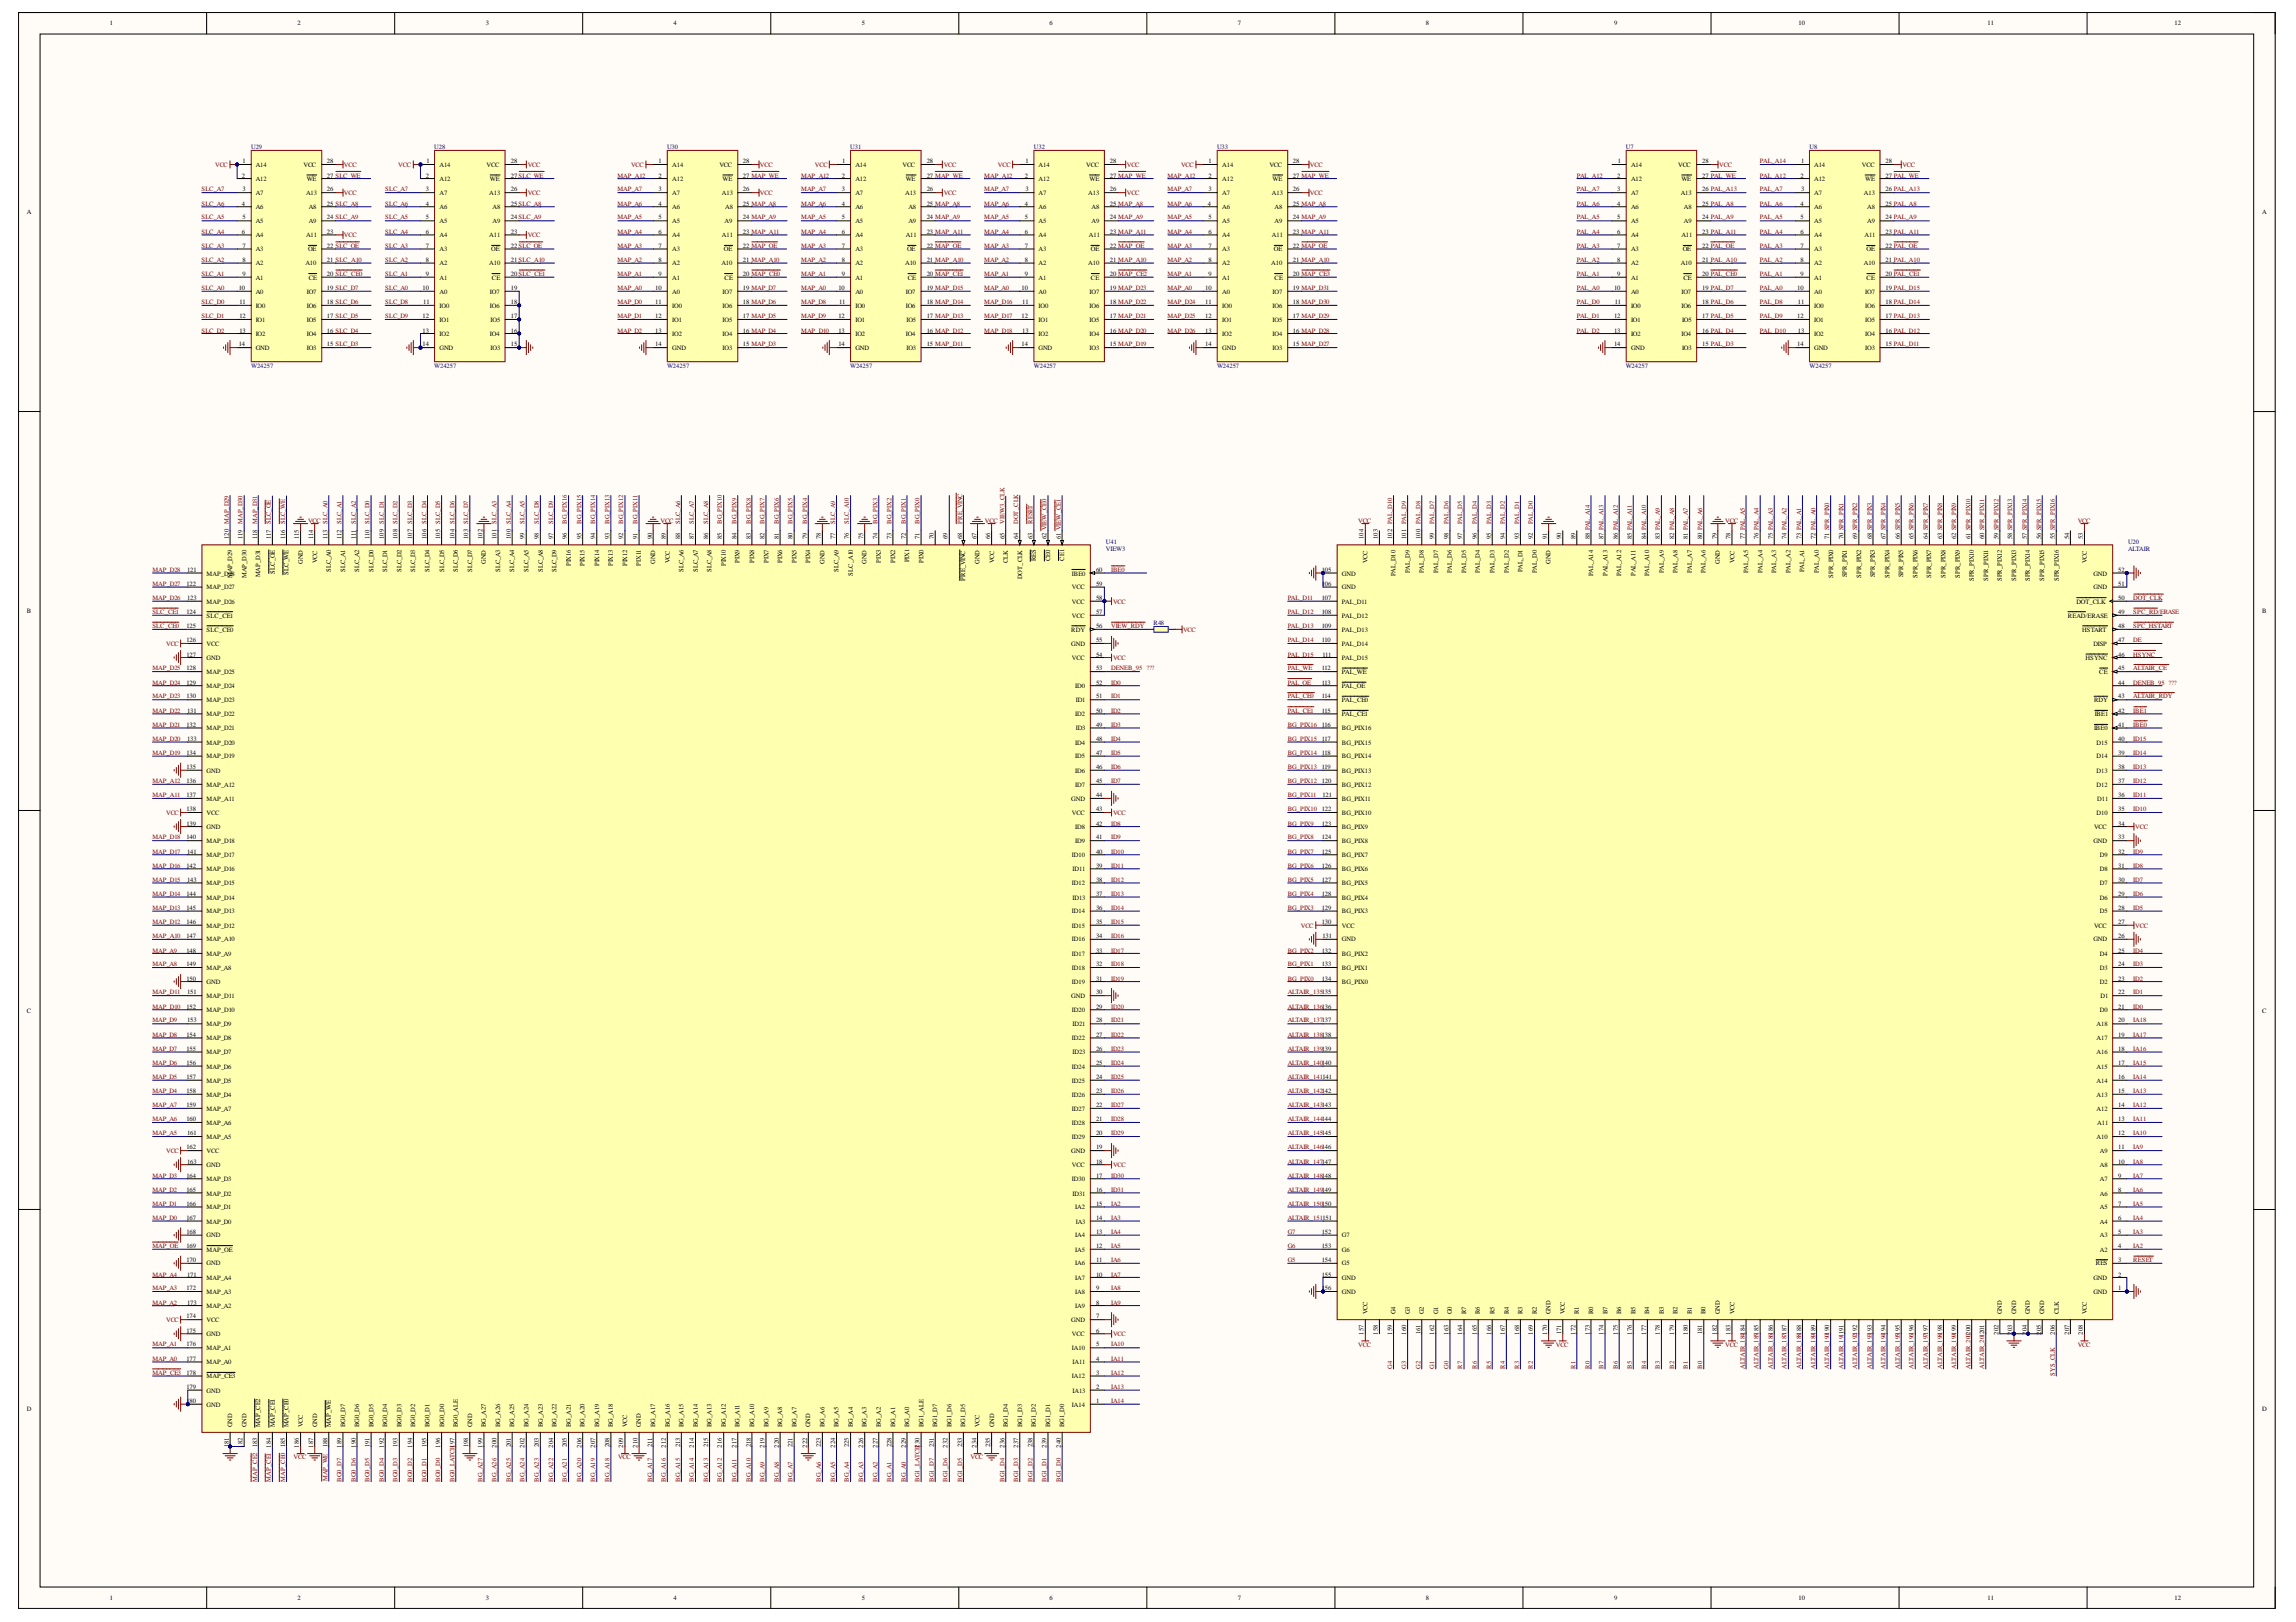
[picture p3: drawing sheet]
<svg xmlns="http://www.w3.org/2000/svg" width="297mm" height="210mm" viewBox="0 0 297 210" stroke-linecap="round" stroke-linejoin="round" font-family="sans-serif">
<defs><g id="words">
<g font-size=".8">
<text x="14.2" y="3.3">1</text>
<text x="38.5" y="3.3">2</text>
<text x="62.9" y="3.3">3</text>
<text x="87.1" y="3.3">4</text>
<text x="111.5" y="3.3">5</text>
<text x="135.8" y="3.3">6</text>
<text x="160.2" y="3.3">7</text>
<text x="184.4" y="3.3">8</text>
<text x="208.8" y="3.3">9</text>
<text x="232.7" y="3.3">10</text>
<text x="257.1" y="3.3">11</text>
<text x="281.3" y="3.3">12</text>
<text x="31.3" y="23">2</text>
<text x="31.4" y="21.1">1</text>
<text x="33.1" y="21.6">A14</text>
<text x="33.1" y="23.4">A12</text>
<text x="39.3" y="21.6">VCC</text>
<text x="39.7" y="23.4">WE</text>
<text x="42.3" y="23">27 SLC_WE</text>
<text x="42.3" y="21.1">28</text>
<text x="55.1" y="23">2</text>
<text x="55.2" y="21.1">1</text>
<text x="56.9" y="21.6">A14</text>
<text x="56.9" y="23.4">A12</text>
<text x="62.9" y="21.6">VCC</text>
<text x="63.4" y="23.4">WE</text>
<text x="66.1" y="23">27 SLC_WE</text>
<text x="66.1" y="21.1">28</text>
<text x="85.2" y="21.1">1</text>
<text x="85.2" y="23">2</text>
<text x="87" y="21.6">A14</text>
<text x="87" y="23.4">A12</text>
<text x="93.1" y="21.6">VCC</text>
<text x="93.5" y="23.4">WE</text>
<text x="96.1" y="23">27 MAP_WE</text>
<text x="96.1" y="21.1">28</text>
<text x="108.9" y="23">2</text>
<text x="109" y="21.1">1</text>
<text x="110.7" y="21.6">A14</text>
<text x="110.7" y="23.4">A12</text>
<text x="116.8" y="21.6">VCC</text>
<text x="117.2" y="23.4">WE</text>
<text x="119.9" y="23">27 MAP_WE</text>
<text x="119.9" y="21.1">28</text>
<text x="132.6" y="23">2</text>
<text x="132.7" y="21.1">1</text>
<text x="134.4" y="21.6">A14</text>
<text x="134.4" y="23.4">A12</text>
<text x="140.5" y="21.6">VCC</text>
<text x="141" y="23.4">WE</text>
<text x="143.6" y="23">27 MAP_WE</text>
<text x="143.6" y="21.1">28</text>
<text x="156.4" y="21.1">1</text>
<text x="156.4" y="23">2</text>
<text x="158.1" y="21.6">A14</text>
<text x="158.1" y="23.4">A12</text>
<text x="164.2" y="21.6">VCC</text>
<text x="164.6" y="23.4">WE</text>
<text x="167.3" y="23">27 MAP_WE</text>
<text x="167.3" y="21.1">28</text>
<text x="209.2" y="23">2</text>
<text x="209.3" y="21.1">1</text>
<text x="211" y="21.6">A14</text>
<text x="211" y="23.4">A12</text>
<text x="217.1" y="21.6">VCC</text>
<text x="217.5" y="23.4">WE</text>
<text x="220.2" y="23">27 PAL_WE</text>
<text x="220.2" y="21.1">28</text>
<text x="232.9" y="23">2</text>
<text x="233" y="21.1">1</text>
<text x="234.7" y="21.6">A14</text>
<text x="234.7" y="23.4">A12</text>
<text x="240.9" y="21.6">VCC</text>
<text x="241.3" y="23.4">WE</text>
<text x="243.9" y="23">27 PAL_WE</text>
<text x="243.9" y="21.1">28</text>
<text x="3.5" y="27.7">A</text>
<text x="31.3" y="26.6">4</text>
<text x="31.4" y="24.8">3</text>
<text x="31.4" y="28.4">5</text>
<text x="33.1" y="25.3">A7</text>
<text x="33.1" y="27.1">A6</text>
<text x="33.1" y="28.9">A5</text>
<text x="39.6" y="25.3">A13</text>
<text x="39.9" y="28.9">A9</text>
<text x="39.9" y="27.1">A8</text>
<text x="42.3" y="28.4">24 SLC_A9</text>
<text x="42.3" y="26.6">25 SLC_A8</text>
<text x="42.3" y="24.8">26</text>
<text x="55.1" y="24.8">3</text>
<text x="55.1" y="26.6">4</text>
<text x="55.1" y="28.4">5</text>
<text x="56.9" y="25.3">A7</text>
<text x="56.9" y="27.1">A6</text>
<text x="56.9" y="28.9">A5</text>
<text x="63.3" y="25.3">A13</text>
<text x="63.7" y="28.9">A9</text>
<text x="63.7" y="27.1">A8</text>
<text x="66.1" y="28.4">24 SLC_A9</text>
<text x="66.1" y="26.6">25 SLC_A8</text>
<text x="66.1" y="24.8">26</text>
<text x="85.2" y="24.8">3</text>
<text x="85.2" y="26.6">4</text>
<text x="85.2" y="28.4">5</text>
<text x="87" y="25.3">A7</text>
<text x="87" y="27.1">A6</text>
<text x="87" y="28.9">A5</text>
<text x="93.4" y="25.3">A13</text>
<text x="93.7" y="28.9">A9</text>
<text x="93.8" y="27.1">A8</text>
<text x="96.1" y="28.4">24 MAP_A9</text>
<text x="96.1" y="26.6">25 MAP_A8</text>
<text x="96.1" y="24.8">26</text>
<text x="108.9" y="24.8">3</text>
<text x="108.9" y="26.6">4</text>
<text x="108.9" y="28.4">5</text>
<text x="110.7" y="25.3">A7</text>
<text x="110.7" y="27.1">A6</text>
<text x="110.7" y="28.9">A5</text>
<text x="117.1" y="25.3">A13</text>
<text x="117.5" y="28.9">A9</text>
<text x="117.5" y="27.1">A8</text>
<text x="119.9" y="28.4">24 MAP_A9</text>
<text x="119.9" y="26.6">25 MAP_A8</text>
<text x="119.9" y="24.8">26</text>
<text x="132.6" y="26.6">4</text>
<text x="132.6" y="28.4">5</text>
<text x="132.7" y="24.8">3</text>
<text x="134.4" y="25.3">A7</text>
<text x="134.4" y="27.1">A6</text>
<text x="134.4" y="28.9">A5</text>
<text x="140.8" y="25.3">A13</text>
<text x="141.2" y="28.9">A9</text>
<text x="141.2" y="27.1">A8</text>
<text x="143.6" y="28.4">24 MAP_A9</text>
<text x="143.6" y="26.6">25 MAP_A8</text>
<text x="143.6" y="24.8">26</text>
<text x="156.3" y="26.6">4</text>
<text x="156.4" y="24.8">3</text>
<text x="156.4" y="28.4">5</text>
<text x="158.1" y="25.3">A7</text>
<text x="158.1" y="27.1">A6</text>
<text x="158.1" y="28.9">A5</text>
<text x="164.6" y="25.3">A13</text>
<text x="164.9" y="28.9">A9</text>
<text x="164.9" y="27.1">A8</text>
<text x="167.3" y="28.4">24 MAP_A9</text>
<text x="167.3" y="26.6">25 MAP_A8</text>
<text x="167.3" y="24.8">26</text>
<text x="209.2" y="24.8">3</text>
<text x="209.2" y="26.6">4</text>
<text x="209.2" y="28.4">5</text>
<text x="211" y="25.3">A7</text>
<text x="211" y="27.1">A6</text>
<text x="211" y="28.9">A5</text>
<text x="217.4" y="25.3">A13</text>
<text x="217.9" y="28.9">A9</text>
<text x="217.9" y="27.1">A8</text>
<text x="220.2" y="28.4">24 PAL_A9</text>
<text x="220.2" y="26.6">25 PAL_A8</text>
<text x="220.2" y="24.8">26 PAL_A13</text>
<text x="232.9" y="26.6">4</text>
<text x="232.9" y="28.4">5</text>
<text x="233" y="24.8">3</text>
<text x="234.7" y="25.3">A7</text>
<text x="234.7" y="27.1">A6</text>
<text x="234.7" y="28.9">A5</text>
<text x="241.1" y="25.3">A13</text>
<text x="241.6" y="28.9">A9</text>
<text x="241.6" y="27.1">A8</text>
<text x="243.9" y="28.4">24 PAL_A9</text>
<text x="243.9" y="26.6">25 PAL_A8</text>
<text x="243.9" y="24.8">26 PAL_A13</text>
<text x="292.7" y="27.7">A</text>
<text x="31.3" y="30.3">6</text>
<text x="31.4" y="32">7</text>
<text x="31.4" y="33.9">8</text>
<text x="31.4" y="35.8">9</text>
<text x="33.1" y="30.7">A4</text>
<text x="33.1" y="32.5">A3</text>
<text x="33.1" y="34.3">A2</text>
<text x="39.5" y="34.3">A10</text>
<text x="39.6" y="30.7">A11</text>
<text x="39.8" y="32.5">OE</text>
<text x="42.3" y="35.8">20 SLC_CE0</text>
<text x="42.3" y="33.9">21 SLC_A10</text>
<text x="42.3" y="32">22 SLC_OE</text>
<text x="42.3" y="30.3">23</text>
<text x="55.1" y="30.3">6</text>
<text x="55.1" y="32">7</text>
<text x="55.1" y="33.9">8</text>
<text x="55.1" y="35.8">9</text>
<text x="56.9" y="30.7">A4</text>
<text x="56.9" y="32.5">A3</text>
<text x="56.9" y="34.3">A2</text>
<text x="63.3" y="34.3">A10</text>
<text x="63.3" y="30.7">A11</text>
<text x="63.5" y="32.5">OE</text>
<text x="66.1" y="35.8">20 SLC_CE1</text>
<text x="66.1" y="33.9">21 SLC_A10</text>
<text x="66.1" y="32">22 SLC_OE</text>
<text x="66.1" y="30.3">23</text>
<text x="85.2" y="30.3">6</text>
<text x="85.2" y="32">7</text>
<text x="85.2" y="33.9">8</text>
<text x="85.2" y="35.8">9</text>
<text x="87" y="30.7">A4</text>
<text x="87" y="32.5">A3</text>
<text x="87" y="34.3">A2</text>
<text x="93.3" y="34.3">A10</text>
<text x="93.4" y="30.7">A11</text>
<text x="93.7" y="32.5">OE</text>
<text x="96.1" y="35.8">20 MAP_CE0</text>
<text x="96.1" y="33.9">21 MAP_A10</text>
<text x="96.1" y="32">22 MAP_OE</text>
<text x="96.1" y="30.3">23 MAP_A11</text>
<text x="108.9" y="30.3">6</text>
<text x="108.9" y="32">7</text>
<text x="108.9" y="33.9">8</text>
<text x="108.9" y="35.8">9</text>
<text x="110.7" y="30.7">A4</text>
<text x="110.7" y="32.5">A3</text>
<text x="110.7" y="34.3">A2</text>
<text x="117.1" y="34.3">A10</text>
<text x="117.2" y="30.7">A11</text>
<text x="117.3" y="32.5">OE</text>
<text x="119.9" y="35.8">20 MAP_CE1</text>
<text x="119.9" y="33.9">21 MAP_A10</text>
<text x="119.9" y="32">22 MAP_OE</text>
<text x="119.9" y="30.3">23 MAP_A11</text>
<text x="132.6" y="30.3">6</text>
<text x="132.6" y="32">7</text>
<text x="132.6" y="33.9">8</text>
<text x="132.6" y="35.8">9</text>
<text x="134.4" y="30.7">A4</text>
<text x="134.4" y="32.5">A3</text>
<text x="134.4" y="34.3">A2</text>
<text x="140.8" y="34.3">A10</text>
<text x="140.9" y="30.7">A11</text>
<text x="141.1" y="32.5">OE</text>
<text x="143.6" y="35.8">20 MAP_CE2</text>
<text x="143.6" y="33.9">21 MAP_A10</text>
<text x="143.6" y="32">22 MAP_OE</text>
<text x="143.6" y="30.3">23 MAP_A11</text>
<text x="156.4" y="30.3">6</text>
<text x="156.4" y="32">7</text>
<text x="156.4" y="33.9">8</text>
<text x="156.4" y="35.8">9</text>
<text x="158.1" y="30.7">A4</text>
<text x="158.1" y="32.5">A3</text>
<text x="158.1" y="34.3">A2</text>
<text x="164.5" y="34.3">A10</text>
<text x="164.6" y="30.7">A11</text>
<text x="164.8" y="32.5">OE</text>
<text x="167.3" y="35.8">20 MAP_CE3</text>
<text x="167.3" y="33.9">21 MAP_A10</text>
<text x="167.3" y="32">22 MAP_OE</text>
<text x="167.3" y="30.3">23 MAP_A11</text>
<text x="209.2" y="30.3">6</text>
<text x="209.2" y="32">7</text>
<text x="209.2" y="33.9">8</text>
<text x="209.2" y="35.8">9</text>
<text x="211" y="30.7">A4</text>
<text x="211" y="32.5">A3</text>
<text x="211" y="34.3">A2</text>
<text x="217.4" y="34.3">A10</text>
<text x="217.5" y="30.7">A11</text>
<text x="217.7" y="32.5">OE</text>
<text x="220.2" y="35.8">20 PAL_CE0</text>
<text x="220.2" y="33.9">21 PAL_A10</text>
<text x="220.2" y="32">22 PAL_OE</text>
<text x="220.2" y="30.3">23 PAL_A11</text>
<text x="232.9" y="30.3">6</text>
<text x="232.9" y="32">7</text>
<text x="232.9" y="33.9">8</text>
<text x="232.9" y="35.8">9</text>
<text x="234.7" y="30.7">A4</text>
<text x="234.7" y="32.5">A3</text>
<text x="234.7" y="34.3">A2</text>
<text x="241.1" y="34.3">A10</text>
<text x="241.2" y="30.7">A11</text>
<text x="241.5" y="32.5">OE</text>
<text x="243.9" y="35.8">20 PAL_CE1</text>
<text x="243.9" y="33.9">21 PAL_A10</text>
<text x="243.9" y="32">22 PAL_OE</text>
<text x="243.9" y="30.3">23 PAL_A11</text>
<text x="30.9" y="37.5">10</text>
<text x="31" y="39.4">11</text>
<text x="31" y="41.2">12</text>
<text x="33.1" y="36.2">A1</text>
<text x="33.1" y="38">A0</text>
<text x="33.1" y="39.8">IO0</text>
<text x="33.1" y="41.7">IO1</text>
<text x="39.7" y="41.7">IO5</text>
<text x="39.7" y="39.8">IO6</text>
<text x="39.7" y="38">IO7</text>
<text x="39.9" y="36.2">CE</text>
<text x="42.3" y="41.2">17 SLC_D5</text>
<text x="42.3" y="39.4">18 SLC_D6</text>
<text x="42.3" y="37.5">19 SLC_D7</text>
<text x="54.7" y="37.5">10</text>
<text x="54.7" y="41.2">12</text>
<text x="54.7" y="39.4">11</text>
<text x="56.9" y="36.2">A1</text>
<text x="56.9" y="38">A0</text>
<text x="56.9" y="39.8">IO0</text>
<text x="56.9" y="41.7">IO1</text>
<text x="63.4" y="39.8">IO6</text>
<text x="63.4" y="38">IO7</text>
<text x="63.5" y="41.7">IO5</text>
<text x="63.6" y="36.2">CE</text>
<text x="66.1" y="41.2">17</text>
<text x="66.1" y="39.4">18</text>
<text x="66.1" y="37.5">19</text>
<text x="84.8" y="37.5">10</text>
<text x="84.8" y="39.4">11</text>
<text x="84.8" y="41.2">12</text>
<text x="87" y="36.2">A1</text>
<text x="87" y="38">A0</text>
<text x="87" y="39.8">IO0</text>
<text x="87" y="41.7">IO1</text>
<text x="93.5" y="41.7">IO5</text>
<text x="93.5" y="39.8">IO6</text>
<text x="93.5" y="38">IO7</text>
<text x="93.7" y="36.2">CE</text>
<text x="96.1" y="41.2">17 MAP_D5</text>
<text x="96.1" y="39.4">18 MAP_D6</text>
<text x="96.1" y="37.5">19 MAP_D7</text>
<text x="108.5" y="37.5">10</text>
<text x="108.5" y="41.2">12</text>
<text x="108.6" y="39.4">11</text>
<text x="110.7" y="36.2">A1</text>
<text x="110.7" y="38">A0</text>
<text x="110.7" y="39.8">IO0</text>
<text x="110.7" y="41.7">IO1</text>
<text x="117.2" y="39.8">IO6</text>
<text x="117.2" y="38">IO7</text>
<text x="117.3" y="41.7">IO5</text>
<text x="117.4" y="36.2">CE</text>
<text x="119.9" y="41.2">17 MAP_D13</text>
<text x="119.9" y="39.4">18 MAP_D14</text>
<text x="119.9" y="37.5">19 MAP_D15</text>
<text x="132.2" y="37.5">10</text>
<text x="132.2" y="41.2">12</text>
<text x="132.2" y="39.4">11</text>
<text x="134.4" y="36.2">A1</text>
<text x="134.4" y="38">A0</text>
<text x="134.4" y="39.8">IO0</text>
<text x="134.4" y="41.7">IO1</text>
<text x="141" y="41.7">IO5</text>
<text x="141" y="39.8">IO6</text>
<text x="141" y="38">IO7</text>
<text x="141.1" y="36.2">CE</text>
<text x="143.6" y="41.2">17 MAP_D21</text>
<text x="143.6" y="39.4">18 MAP_D22</text>
<text x="143.6" y="37.5">19 MAP_D23</text>
<text x="155.9" y="37.5">10</text>
<text x="155.9" y="39.4">11</text>
<text x="155.9" y="41.2">12</text>
<text x="158.1" y="36.2">A1</text>
<text x="158.1" y="38">A0</text>
<text x="158.1" y="39.8">IO0</text>
<text x="158.1" y="41.7">IO1</text>
<text x="164.6" y="41.7">IO5</text>
<text x="164.6" y="39.8">IO6</text>
<text x="164.6" y="38">IO7</text>
<text x="164.9" y="36.2">CE</text>
<text x="167.3" y="41.2">17 MAP_D29</text>
<text x="167.3" y="39.4">18 MAP_D30</text>
<text x="167.3" y="37.5">19 MAP_D31</text>
<text x="208.8" y="37.5">10</text>
<text x="208.8" y="41.2">12</text>
<text x="208.9" y="39.4">11</text>
<text x="211" y="36.2">A1</text>
<text x="211" y="38">A0</text>
<text x="211" y="39.8">IO0</text>
<text x="211" y="41.7">IO1</text>
<text x="217.5" y="39.8">IO6</text>
<text x="217.5" y="38">IO7</text>
<text x="217.6" y="41.7">IO5</text>
<text x="217.8" y="36.2">CE</text>
<text x="220.2" y="41.2">17 PAL_D5</text>
<text x="220.2" y="39.4">18 PAL_D6</text>
<text x="220.2" y="37.5">19 PAL_D7</text>
<text x="232.5" y="37.5">10</text>
<text x="232.5" y="41.2">12</text>
<text x="232.6" y="39.4">11</text>
<text x="234.7" y="36.2">A1</text>
<text x="234.7" y="38">A0</text>
<text x="234.7" y="39.8">IO0</text>
<text x="234.7" y="41.7">IO1</text>
<text x="241.3" y="41.7">IO5</text>
<text x="241.3" y="39.8">IO6</text>
<text x="241.3" y="38">IO7</text>
<text x="241.5" y="36.2">CE</text>
<text x="243.9" y="41.2">17 PAL_D13</text>
<text x="243.9" y="39.4">18 PAL_D14</text>
<text x="243.9" y="37.5">19 PAL_D15</text>
<text x="30.9" y="44.8">14</text>
<text x="31" y="43">13</text>
<text x="33.1" y="43.5">IO2</text>
<text x="33.1" y="45.3">GND</text>
<text x="39.7" y="45.3">IO3</text>
<text x="39.7" y="43.5">IO4</text>
<text x="42.3" y="44.8">15 SLC_D3</text>
<text x="42.3" y="43">16 SLC_D4</text>
<text x="54.7" y="43">13</text>
<text x="54.7" y="44.8">14</text>
<text x="56.9" y="43.5">IO2</text>
<text x="56.9" y="45.3">GND</text>
<text x="63.4" y="43.5">IO4</text>
<text x="63.5" y="45.3">IO3</text>
<text x="66.1" y="44.8">15</text>
<text x="66.1" y="43">16</text>
<text x="84.8" y="43">13</text>
<text x="84.8" y="44.8">14</text>
<text x="87" y="43.5">IO2</text>
<text x="87" y="45.3">GND</text>
<text x="93.5" y="45.3">IO3</text>
<text x="93.5" y="43.5">IO4</text>
<text x="96.1" y="44.8">15 MAP_D3</text>
<text x="96.1" y="43">16 MAP_D4</text>
<text x="108.5" y="43">13</text>
<text x="108.5" y="44.8">14</text>
<text x="110.7" y="43.5">IO2</text>
<text x="110.7" y="45.3">GND</text>
<text x="117.2" y="43.5">IO4</text>
<text x="117.3" y="45.3">IO3</text>
<text x="119.9" y="44.8">15 MAP_D11</text>
<text x="119.9" y="43">16 MAP_D12</text>
<text x="132.2" y="44.8">14</text>
<text x="132.2" y="43">13</text>
<text x="134.4" y="43.5">IO2</text>
<text x="134.4" y="45.3">GND</text>
<text x="141" y="45.3">IO3</text>
<text x="141" y="43.5">IO4</text>
<text x="143.6" y="44.8">15 MAP_D19</text>
<text x="143.6" y="43">16 MAP_D20</text>
<text x="155.9" y="43">13</text>
<text x="155.9" y="44.8">14</text>
<text x="158.1" y="43.5">IO2</text>
<text x="158.1" y="45.3">GND</text>
<text x="164.6" y="45.3">IO3</text>
<text x="164.6" y="43.5">IO4</text>
<text x="167.3" y="44.8">15 MAP_D27</text>
<text x="167.3" y="43">16 MAP_D28</text>
<text x="208.8" y="43">13</text>
<text x="208.8" y="44.8">14</text>
<text x="211" y="43.5">IO2</text>
<text x="211" y="45.3">GND</text>
<text x="217.5" y="43.5">IO4</text>
<text x="217.6" y="45.3">IO3</text>
<text x="220.2" y="44.8">15 PAL_D3</text>
<text x="220.2" y="43">16 PAL_D4</text>
<text x="232.5" y="44.8">14</text>
<text x="232.6" y="43">13</text>
<text x="234.7" y="43.5">IO2</text>
<text x="234.7" y="45.3">GND</text>
<text x="241.3" y="45.3">IO3</text>
<text x="241.3" y="43.5">IO4</text>
<text x="243.9" y="44.8">15 PAL_D11</text>
<text x="243.9" y="43">16 PAL_D12</text>
<text x="29.6" y="69.7" transform="rotate(-90 29.6 69.7)">120</text>
<text x="31.4" y="69.7" transform="rotate(-90 31.4 69.7)">119</text>
<text x="33.3" y="69.7" transform="rotate(-90 33.3 69.7)">118</text>
<text x="35" y="69.7" transform="rotate(-90 35 69.7)">117</text>
<text x="36.9" y="69.7" transform="rotate(-90 36.9 69.7)">116</text>
<text x="38.7" y="69.7" transform="rotate(-90 38.7 69.7)">115</text>
<text x="40.5" y="69.7" transform="rotate(-90 40.5 69.7)">114</text>
<text x="42.4" y="69.7" transform="rotate(-90 42.4 69.7)">113</text>
<text x="44.2" y="69.7" transform="rotate(-90 44.2 69.7)">112</text>
<text x="46" y="69.7" transform="rotate(-90 46 69.7)">111</text>
<text x="47.8" y="69.7" transform="rotate(-90 47.8 69.7)">110</text>
<text x="49.7" y="69.7" transform="rotate(-90 49.7 69.7)">109</text>
<text x="51.4" y="69.7" transform="rotate(-90 51.4 69.7)">108</text>
<text x="53.3" y="69.7" transform="rotate(-90 53.3 69.7)">107</text>
<text x="55.2" y="69.7" transform="rotate(-90 55.2 69.7)">106</text>
<text x="56.9" y="69.7" transform="rotate(-90 56.9 69.7)">105</text>
<text x="58.8" y="69.7" transform="rotate(-90 58.8 69.7)">104</text>
<text x="60.6" y="69.7" transform="rotate(-90 60.6 69.7)">103</text>
<text x="62.4" y="69.7" transform="rotate(-90 62.4 69.7)">102</text>
<text x="64.2" y="69.7" transform="rotate(-90 64.2 69.7)">101</text>
<text x="66.1" y="69.7" transform="rotate(-90 66.1 69.7)">100</text>
<text x="67.9" y="69.7" transform="rotate(-90 67.9 69.7)">99</text>
<text x="69.7" y="69.7" transform="rotate(-90 69.7 69.7)">98</text>
<text x="71.6" y="69.7" transform="rotate(-90 71.6 69.7)">97</text>
<text x="73.4" y="69.7" transform="rotate(-90 73.4 69.7)">96</text>
<text x="75.2" y="69.7" transform="rotate(-90 75.2 69.7)">95</text>
<text x="77" y="69.7" transform="rotate(-90 77 69.7)">94</text>
<text x="78.9" y="69.7" transform="rotate(-90 78.9 69.7)">93</text>
<text x="80.6" y="69.7" transform="rotate(-90 80.6 69.7)">92</text>
<text x="82.5" y="69.7" transform="rotate(-90 82.5 69.7)">91</text>
<text x="84.4" y="69.7" transform="rotate(-90 84.4 69.7)">90</text>
<text x="86.1" y="69.7" transform="rotate(-90 86.1 69.7)">89</text>
<text x="88" y="69.7" transform="rotate(-90 88 69.7)">88</text>
<text x="89.8" y="69.7" transform="rotate(-90 89.8 69.7)">87</text>
<text x="91.6" y="69.7" transform="rotate(-90 91.6 69.7)">86</text>
<text x="93.4" y="69.7" transform="rotate(-90 93.4 69.7)">85</text>
<text x="95.3" y="69.7" transform="rotate(-90 95.3 69.7)">84</text>
<text x="97.1" y="69.7" transform="rotate(-90 97.1 69.7)">83</text>
<text x="98.9" y="69.7" transform="rotate(-90 98.9 69.7)">82</text>
<text x="100.8" y="69.7" transform="rotate(-90 100.8 69.7)">81</text>
<text x="102.5" y="69.7" transform="rotate(-90 102.5 69.7)">80</text>
<text x="104.4" y="69.7" transform="rotate(-90 104.4 69.7)">79</text>
<text x="106.2" y="69.7" transform="rotate(-90 106.2 69.7)">78</text>
<text x="108" y="69.7" transform="rotate(-90 108 69.7)">77</text>
<text x="109.8" y="69.7" transform="rotate(-90 109.8 69.7)">76</text>
<text x="111.7" y="69.7" transform="rotate(-90 111.7 69.7)">75</text>
<text x="113.5" y="69.7" transform="rotate(-90 113.5 69.7)">74</text>
<text x="115.3" y="69.7" transform="rotate(-90 115.3 69.7)">73</text>
<text x="117.2" y="69.7" transform="rotate(-90 117.2 69.7)">72</text>
<text x="119" y="69.7" transform="rotate(-90 119 69.7)">71</text>
<text x="120.8" y="69.7" transform="rotate(-90 120.8 69.7)">70</text>
<text x="122.6" y="69.7" transform="rotate(-90 122.6 69.7)">69</text>
<text x="124.5" y="69.7" transform="rotate(-90 124.5 69.7)">68</text>
<text x="126.3" y="69.7" transform="rotate(-90 126.3 69.7)">67</text>
<text x="128.1" y="69.7" transform="rotate(-90 128.1 69.7)">66</text>
<text x="130" y="69.7" transform="rotate(-90 130 69.7)">65</text>
<text x="131.7" y="69.7" transform="rotate(-90 131.7 69.7)">64</text>
<text x="133.6" y="69.7" transform="rotate(-90 133.6 69.7)">63</text>
<text x="135.4" y="69.7" transform="rotate(-90 135.4 69.7)">62 VIEW_CE0</text>
<text x="137.2" y="69.7" transform="rotate(-90 137.2 69.7)">61 VIEW_CE1</text>
<text x="176.4" y="69.7" transform="rotate(-90 176.4 69.7)">104</text>
<text x="178.3" y="69.7" transform="rotate(-90 178.3 69.7)">103</text>
<text x="180.1" y="69.7" transform="rotate(-90 180.1 69.7)">102</text>
<text x="181.9" y="69.7" transform="rotate(-90 181.9 69.7)">101</text>
<text x="183.8" y="69.7" transform="rotate(-90 183.8 69.7)">100</text>
<text x="185.5" y="69.7" transform="rotate(-90 185.5 69.7)">99</text>
<text x="187.4" y="69.7" transform="rotate(-90 187.4 69.7)">98</text>
<text x="189.2" y="69.7" transform="rotate(-90 189.2 69.7)">97</text>
<text x="191" y="69.7" transform="rotate(-90 191 69.7)">96</text>
<text x="192.9" y="69.7" transform="rotate(-90 192.9 69.7)">95</text>
<text x="194.7" y="69.7" transform="rotate(-90 194.7 69.7)">94</text>
<text x="196.5" y="69.7" transform="rotate(-90 196.5 69.7)">93</text>
<text x="198.3" y="69.7" transform="rotate(-90 198.3 69.7)">92</text>
<text x="200.2" y="69.7" transform="rotate(-90 200.2 69.7)">91</text>
<text x="202" y="69.7" transform="rotate(-90 202 69.7)">90</text>
<text x="203.8" y="69.7" transform="rotate(-90 203.8 69.7)">89</text>
<text x="205.7" y="69.7" transform="rotate(-90 205.7 69.7)">88 PAL_A14</text>
<text x="207.5" y="69.7" transform="rotate(-90 207.5 69.7)">87 PAL_A13</text>
<text x="209.3" y="69.7" transform="rotate(-90 209.3 69.7)">86 PAL_A12</text>
<text x="211.1" y="69.7" transform="rotate(-90 211.1 69.7)">85 PAL_A11</text>
<text x="213" y="69.7" transform="rotate(-90 213 69.7)">84 PAL_A10</text>
<text x="214.7" y="69.7" transform="rotate(-90 214.7 69.7)">83 PAL_A9</text>
<text x="216.6" y="69.7" transform="rotate(-90 216.6 69.7)">82 PAL_A8</text>
<text x="218.4" y="69.7" transform="rotate(-90 218.4 69.7)">81 PAL_A7</text>
<text x="220.2" y="69.7" transform="rotate(-90 220.2 69.7)">80 PAL_A6</text>
<text x="222.1" y="69.7" transform="rotate(-90 222.1 69.7)">79</text>
<text x="223.9" y="69.7" transform="rotate(-90 223.9 69.7)">78</text>
<text x="225.7" y="69.7" transform="rotate(-90 225.7 69.7)">77 PAL_A5</text>
<text x="227.5" y="69.7" transform="rotate(-90 227.5 69.7)">76 PAL_A4</text>
<text x="229.4" y="69.7" transform="rotate(-90 229.4 69.7)">75 PAL_A3</text>
<text x="231.1" y="69.7" transform="rotate(-90 231.1 69.7)">74 PAL_A2</text>
<text x="233" y="69.7" transform="rotate(-90 233 69.7)">73 PAL_A1</text>
<text x="234.9" y="69.7" transform="rotate(-90 234.9 69.7)">72 PAL_A0</text>
<text x="236.6" y="69.7" transform="rotate(-90 236.6 69.7)">71 SPR_PIX0</text>
<text x="238.5" y="69.7" transform="rotate(-90 238.5 69.7)">70 SPR_PIX1</text>
<text x="240.3" y="69.7" transform="rotate(-90 240.3 69.7)">69 SPR_PIX2</text>
<text x="242.1" y="69.7" transform="rotate(-90 242.1 69.7)">68 SPR_PIX3</text>
<text x="243.9" y="69.7" transform="rotate(-90 243.9 69.7)">67 SPR_PIX4</text>
<text x="245.8" y="69.7" transform="rotate(-90 245.8 69.7)">66 SPR_PIX5</text>
<text x="247.6" y="69.7" transform="rotate(-90 247.6 69.7)">65 SPR_PIX6</text>
<text x="249.4" y="69.7" transform="rotate(-90 249.4 69.7)">64 SPR_PIX7</text>
<text x="251.3" y="69.7" transform="rotate(-90 251.3 69.7)">63 SPR_PIX8</text>
<text x="253.1" y="69.7" transform="rotate(-90 253.1 69.7)">62 SPR_PIX9</text>
<text x="254.9" y="69.7" transform="rotate(-90 254.9 69.7)">61 SPR_PIX10</text>
<text x="256.7" y="69.7" transform="rotate(-90 256.7 69.7)">60 SPR_PIX11</text>
<text x="258.6" y="69.7" transform="rotate(-90 258.6 69.7)">59 SPR_PIX12</text>
<text x="260.3" y="69.7" transform="rotate(-90 260.3 69.7)">58 SPR_PIX13</text>
<text x="262.2" y="69.7" transform="rotate(-90 262.2 69.7)">57 SPR_PIX14</text>
<text x="264.1" y="69.7" transform="rotate(-90 264.1 69.7)">56 SPR_PIX15</text>
<text x="265.8" y="69.7" transform="rotate(-90 265.8 69.7)">55 SPR_PIX16</text>
<text x="267.7" y="69.7" transform="rotate(-90 267.7 69.7)">54</text>
<text x="269.5" y="69.7" transform="rotate(-90 269.5 69.7)">53</text>
<text x="24.1" y="75.8">122</text>
<text x="24.2" y="74">121</text>
<text x="24.2" y="77.7">123</text>
<text x="26.7" y="74.5">MAP_D28</text>
<text x="26.7" y="76.3">MAP_D27</text>
<text x="30" y="74.8" transform="rotate(-90 30 74.8)">MAP_D29</text>
<text x="31.9" y="74.8" transform="rotate(-90 31.9 74.8)">MAP_D30</text>
<text x="33.7" y="74.7" transform="rotate(-90 33.7 74.7)">MAP_D31</text>
<text x="35.5" y="74.2" transform="rotate(-90 35.5 74.2)">SLC_OE</text>
<text x="37.3" y="74.4" transform="rotate(-90 37.3 74.4)">SLC_WE</text>
<text x="39.2" y="73" transform="rotate(-90 39.2 73)">GND</text>
<text x="41" y="72.9" transform="rotate(-90 41 72.9)">VCC</text>
<text x="42.8" y="74.1" transform="rotate(-90 42.8 74.1)">SLC_A0</text>
<text x="44.7" y="74.1" transform="rotate(-90 44.7 74.1)">SLC_A1</text>
<text x="46.4" y="74.1" transform="rotate(-90 46.4 74.1)">SLC_A2</text>
<text x="48.3" y="74.1" transform="rotate(-90 48.3 74.1)">SLC_D0</text>
<text x="50.1" y="74.1" transform="rotate(-90 50.1 74.1)">SLC_D1</text>
<text x="51.9" y="74.1" transform="rotate(-90 51.9 74.1)">SLC_D2</text>
<text x="53.7" y="74.1" transform="rotate(-90 53.7 74.1)">SLC_D3</text>
<text x="55.6" y="74.1" transform="rotate(-90 55.6 74.1)">SLC_D4</text>
<text x="57.4" y="74.1" transform="rotate(-90 57.4 74.1)">SLC_D5</text>
<text x="59.2" y="74.1" transform="rotate(-90 59.2 74.1)">SLC_D6</text>
<text x="61.1" y="74.1" transform="rotate(-90 61.1 74.1)">SLC_D7</text>
<text x="62.9" y="73" transform="rotate(-90 62.9 73)">GND</text>
<text x="64.7" y="74.1" transform="rotate(-90 64.7 74.1)">SLC_A3</text>
<text x="66.5" y="74.1" transform="rotate(-90 66.5 74.1)">SLC_A4</text>
<text x="68.4" y="74.1" transform="rotate(-90 68.4 74.1)">SLC_A5</text>
<text x="70.2" y="74.1" transform="rotate(-90 70.2 74.1)">SLC_A8</text>
<text x="72" y="74.1" transform="rotate(-90 72 74.1)">SLC_D9</text>
<text x="73.9" y="73.3" transform="rotate(-90 73.9 73.3)">PIX16</text>
<text x="75.6" y="73.3" transform="rotate(-90 75.6 73.3)">PIX15</text>
<text x="77.5" y="73.3" transform="rotate(-90 77.5 73.3)">PIX14</text>
<text x="79.3" y="73.3" transform="rotate(-90 79.3 73.3)">PIX13</text>
<text x="81.1" y="73.3" transform="rotate(-90 81.1 73.3)">PIX12</text>
<text x="82.9" y="73.2" transform="rotate(-90 82.9 73.2)">PIX11</text>
<text x="84.8" y="73" transform="rotate(-90 84.8 73)">GND</text>
<text x="86.6" y="72.9" transform="rotate(-90 86.6 72.9)">VCC</text>
<text x="88.4" y="74.1" transform="rotate(-90 88.4 74.1)">SLC_A6</text>
<text x="90.3" y="74.1" transform="rotate(-90 90.3 74.1)">SLC_A7</text>
<text x="92.1" y="74.1" transform="rotate(-90 92.1 74.1)">SLC_A8</text>
<text x="93.9" y="73.3" transform="rotate(-90 93.9 73.3)">PIX10</text>
<text x="95.7" y="72.9" transform="rotate(-90 95.7 72.9)">PIX9</text>
<text x="97.6" y="72.9" transform="rotate(-90 97.6 72.9)">PIX8</text>
<text x="99.4" y="72.9" transform="rotate(-90 99.4 72.9)">PIX7</text>
<text x="101.2" y="72.9" transform="rotate(-90 101.2 72.9)">PIX6</text>
<text x="103.1" y="72.9" transform="rotate(-90 103.1 72.9)">PIX5</text>
<text x="104.8" y="72.9" transform="rotate(-90 104.8 72.9)">PIX4</text>
<text x="106.7" y="73" transform="rotate(-90 106.7 73)">GND</text>
<text x="108.5" y="74.1" transform="rotate(-90 108.5 74.1)">SLC_A9</text>
<text x="110.3" y="74.5" transform="rotate(-90 110.3 74.5)">SLC_A10</text>
<text x="112.1" y="73" transform="rotate(-90 112.1 73)">GND</text>
<text x="114" y="72.9" transform="rotate(-90 114 72.9)">PIX3</text>
<text x="115.8" y="72.9" transform="rotate(-90 115.8 72.9)">PIX2</text>
<text x="117.6" y="72.8" transform="rotate(-90 117.6 72.8)">PIX1</text>
<text x="119.5" y="72.9" transform="rotate(-90 119.5 72.9)">PIX0</text>
<text x="124.9" y="75.2" transform="rotate(-90 124.9 75.2)">PRE_VINC</text>
<text x="126.7" y="73" transform="rotate(-90 126.7 73)">GND</text>
<text x="128.6" y="72.9" transform="rotate(-90 128.6 72.9)">VCC</text>
<text x="130.4" y="72.9" transform="rotate(-90 130.4 72.9)">CLK</text>
<text x="132.2" y="75" transform="rotate(-90 132.2 75)">DOT_CLK</text>
<text x="134" y="72.6" transform="rotate(-90 134 72.6)">RES</text>
<text x="135.9" y="72.6" transform="rotate(-90 135.9 72.6)">CE0</text>
<text x="137.7" y="72.5" transform="rotate(-90 137.7 72.5)">CE1</text>
<text x="138.7" y="76.3">VCC</text>
<text x="138.7" y="74.5">IBE0</text>
<text x="141.8" y="77.7">58</text>
<text x="141.8" y="75.8">59</text>
<text x="141.8" y="74">60</text>
<text x="171" y="74">105</text>
<text x="171" y="75.8">106</text>
<text x="171" y="77.7">107</text>
<text x="173.6" y="74.5">GND</text>
<text x="173.6" y="76.3">GND</text>
<text x="176.9" y="72.9" transform="rotate(-90 176.9 72.9)">VCC</text>
<text x="180.6" y="74.6" transform="rotate(-90 180.6 74.6)">PAL_D10</text>
<text x="182.4" y="74.1" transform="rotate(-90 182.4 74.1)">PAL_D9</text>
<text x="184.2" y="74.1" transform="rotate(-90 184.2 74.1)">PAL_D8</text>
<text x="186" y="74.1" transform="rotate(-90 186 74.1)">PAL_D7</text>
<text x="187.8" y="74.1" transform="rotate(-90 187.8 74.1)">PAL_D6</text>
<text x="189.7" y="74.1" transform="rotate(-90 189.7 74.1)">PAL_D5</text>
<text x="191.5" y="74.1" transform="rotate(-90 191.5 74.1)">PAL_D4</text>
<text x="193.3" y="74.1" transform="rotate(-90 193.3 74.1)">PAL_D3</text>
<text x="195.2" y="74.1" transform="rotate(-90 195.2 74.1)">PAL_D2</text>
<text x="197" y="74.1" transform="rotate(-90 197 74.1)">PAL_D1</text>
<text x="198.8" y="74.1" transform="rotate(-90 198.8 74.1)">PAL_D0</text>
<text x="200.6" y="73" transform="rotate(-90 200.6 73)">GND</text>
<text x="206.1" y="74.6" transform="rotate(-90 206.1 74.6)">PAL_A14</text>
<text x="208" y="74.5" transform="rotate(-90 208 74.5)">PAL_A13</text>
<text x="209.7" y="74.6" transform="rotate(-90 209.7 74.6)">PAL_A12</text>
<text x="211.6" y="74.5" transform="rotate(-90 211.6 74.5)">PAL_A11</text>
<text x="213.4" y="74.6" transform="rotate(-90 213.4 74.6)">PAL_A10</text>
<text x="215.2" y="74.1" transform="rotate(-90 215.2 74.1)">PAL_A9</text>
<text x="217" y="74.1" transform="rotate(-90 217 74.1)">PAL_A8</text>
<text x="218.9" y="74.1" transform="rotate(-90 218.9 74.1)">PAL_A7</text>
<text x="220.7" y="74.1" transform="rotate(-90 220.7 74.1)">PAL_A6</text>
<text x="222.5" y="73" transform="rotate(-90 222.5 73)">GND</text>
<text x="224.4" y="72.9" transform="rotate(-90 224.4 72.9)">VCC</text>
<text x="226.2" y="74.1" transform="rotate(-90 226.2 74.1)">PAL_A5</text>
<text x="228" y="74.1" transform="rotate(-90 228 74.1)">PAL_A4</text>
<text x="229.8" y="74.1" transform="rotate(-90 229.8 74.1)">PAL_A3</text>
<text x="231.7" y="74.1" transform="rotate(-90 231.7 74.1)">PAL_A2</text>
<text x="233.4" y="74.1" transform="rotate(-90 233.4 74.1)">PAL_A1</text>
<text x="235.3" y="74.1" transform="rotate(-90 235.3 74.1)">PAL_A0</text>
<text x="237.2" y="74.8" transform="rotate(-90 237.2 74.8)">SPR_PIX0</text>
<text x="238.9" y="74.7" transform="rotate(-90 238.9 74.7)">SPR_PIX1</text>
<text x="240.8" y="74.8" transform="rotate(-90 240.8 74.8)">SPR_PIX2</text>
<text x="242.6" y="74.7" transform="rotate(-90 242.6 74.7)">SPR_PIX3</text>
<text x="244.4" y="74.8" transform="rotate(-90 244.4 74.8)">SPR_PIX4</text>
<text x="246.2" y="74.7" transform="rotate(-90 246.2 74.7)">SPR_PIX5</text>
<text x="248.1" y="74.8" transform="rotate(-90 248.1 74.8)">SPR_PIX6</text>
<text x="249.8" y="74.8" transform="rotate(-90 249.8 74.8)">SPR_PIX7</text>
<text x="251.7" y="74.8" transform="rotate(-90 251.7 74.8)">SPR_PIX8</text>
<text x="253.6" y="74.8" transform="rotate(-90 253.6 74.8)">SPR_PIX9</text>
<text x="255.3" y="75.2" transform="rotate(-90 255.3 75.2)">SPR_PIX10</text>
<text x="257.2" y="75.2" transform="rotate(-90 257.2 75.2)">SPR_PIX11</text>
<text x="259" y="75.2" transform="rotate(-90 259 75.2)">SPR_PIX12</text>
<text x="260.8" y="75.2" transform="rotate(-90 260.8 75.2)">SPR_PIX13</text>
<text x="262.6" y="75.2" transform="rotate(-90 262.6 75.2)">SPR_PIX14</text>
<text x="264.5" y="75.2" transform="rotate(-90 264.5 75.2)">SPR_PIX15</text>
<text x="266.3" y="75.2" transform="rotate(-90 266.3 75.2)">SPR_PIX16</text>
<text x="270" y="72.9" transform="rotate(-90 270 72.9)">VCC</text>
<text x="270.8" y="76.3">GND</text>
<text x="270.8" y="74.5">GND</text>
<text x="274" y="77.7">50</text>
<text x="274" y="75.8">51</text>
<text x="274" y="74">52</text>
<text x="3.5" y="79.4">B</text>
<text x="24.1" y="79.5">124</text>
<text x="24.1" y="81.3">125</text>
<text x="24.1" y="83.1">126</text>
<text x="26.7" y="78.1">MAP_D26</text>
<text x="26.7" y="80">SLC_CE1</text>
<text x="26.7" y="81.8">SLC_CE0</text>
<text x="26.7" y="83.6">VCC</text>
<text x="138.6" y="83.6">GND</text>
<text x="138.6" y="81.8">RDY</text>
<text x="138.7" y="80">VCC</text>
<text x="138.7" y="78.1">VCC</text>
<text x="141.8" y="83.1">55</text>
<text x="141.8" y="81.3">56</text>
<text x="141.8" y="79.5">57</text>
<text x="171" y="79.5">108</text>
<text x="171" y="81.3">109</text>
<text x="171" y="83.1">110</text>
<text x="173.6" y="78.1">PAL_D11</text>
<text x="173.6" y="80">PAL_D12</text>
<text x="173.6" y="81.8">PAL_D13</text>
<text x="173.6" y="83.6">PAL_D14</text>
<text x="267.5" y="80">READ/ERASE</text>
<text x="268.6" y="78.1">DOT_CLK</text>
<text x="269.4" y="81.8">HSTART</text>
<text x="270.8" y="83.6">DISP</text>
<text x="274" y="83.1">47</text>
<text x="274" y="81.3">48</text>
<text x="274" y="79.5">49</text>
<text x="292.7" y="79.4">B</text>
<text x="24.1" y="85">127</text>
<text x="24.1" y="86.7">128</text>
<text x="24.1" y="88.6">129</text>
<text x="26.7" y="85.4">GND</text>
<text x="26.7" y="87.2">MAP_D25</text>
<text x="26.7" y="89">MAP_D24</text>
<text x="138.7" y="85.4">VCC</text>
<text x="139.1" y="89">ID0</text>
<text x="141.8" y="88.6">52</text>
<text x="141.8" y="86.7">53</text>
<text x="141.8" y="85">54</text>
<text x="171" y="86.7">112</text>
<text x="171" y="88.6">113</text>
<text x="171.1" y="85">111</text>
<text x="173.6" y="85.4">PAL_D15</text>
<text x="173.6" y="87.2">PAL_WE</text>
<text x="173.6" y="89">PAL_OE</text>
<text x="269.8" y="85.4">HSYNC</text>
<text x="271.6" y="87.2">CE</text>
<text x="274" y="88.6">44</text>
<text x="274" y="86.7">45</text>
<text x="274" y="85">46</text>
<text x="24.1" y="90.4">130</text>
<text x="24.1" y="94.1">132</text>
<text x="24.2" y="92.2">131</text>
<text x="24.2" y="95.9">133</text>
<text x="26.7" y="90.9">MAP_D23</text>
<text x="26.7" y="92.7">MAP_D22</text>
<text x="26.7" y="94.5">MAP_D21</text>
<text x="139.1" y="92.7">ID2</text>
<text x="139.2" y="94.5">ID3</text>
<text x="139.2" y="90.9">ID1</text>
<text x="141.8" y="95.9">48</text>
<text x="141.8" y="94.1">49</text>
<text x="141.8" y="92.2">50</text>
<text x="141.8" y="90.4">51</text>
<text x="171" y="90.4">114</text>
<text x="171" y="92.2">115</text>
<text x="171" y="94.1">116</text>
<text x="171" y="95.9">117</text>
<text x="173.6" y="90.9">PAL_CE0</text>
<text x="173.6" y="92.7">PAL_CE1</text>
<text x="173.6" y="94.5">BG_PIX16</text>
<text x="270.9" y="94.5">IBE0</text>
<text x="270.9" y="90.9">RDY</text>
<text x="271" y="92.7">IBE1</text>
<text x="274" y="95.9">40</text>
<text x="274" y="94.1">41</text>
<text x="274" y="92.2">42</text>
<text x="274" y="90.4">43</text>
<text x="24.1" y="97.7">134</text>
<text x="24.1" y="99.5">135</text>
<text x="24.1" y="101.4">136</text>
<text x="26.7" y="96.4">MAP_D20</text>
<text x="26.7" y="98.2">MAP_D19</text>
<text x="26.7" y="100">GND</text>
<text x="26.7" y="101.8">MAP_A12</text>
<text x="139.1" y="101.8">ID7</text>
<text x="139.1" y="100">ID6</text>
<text x="139.1" y="98.2">ID5</text>
<text x="139.1" y="96.4">ID4</text>
<text x="141.8" y="101.4">45</text>
<text x="141.8" y="99.5">46</text>
<text x="141.8" y="97.7">47</text>
<text x="171" y="97.7">118</text>
<text x="171" y="99.5">119</text>
<text x="171" y="101.4">120</text>
<text x="173.6" y="96.4">BG_PIX15</text>
<text x="173.6" y="98.2">BG_PIX14</text>
<text x="173.6" y="100">BG_PIX13</text>
<text x="173.6" y="101.8">BG_PIX12</text>
<text x="271.2" y="101.8">D12</text>
<text x="271.2" y="100">D13</text>
<text x="271.2" y="98.2">D14</text>
<text x="271.2" y="96.4">D15</text>
<text x="274" y="101.4">37</text>
<text x="274" y="99.5">38</text>
<text x="274" y="97.7">39</text>
<text x="24.1" y="103.1">137</text>
<text x="24.1" y="105">138</text>
<text x="24.1" y="106.9">139</text>
<text x="26.7" y="103.6">MAP_A11</text>
<text x="26.7" y="105.4">VCC</text>
<text x="26.7" y="107.3">GND</text>
<text x="138.6" y="103.6">GND</text>
<text x="138.7" y="105.4">VCC</text>
<text x="139.1" y="107.3">ID8</text>
<text x="141.8" y="106.9">42</text>
<text x="141.8" y="105">43</text>
<text x="141.8" y="103.1">44</text>
<text x="171" y="105">122</text>
<text x="171" y="106.9">123</text>
<text x="171.1" y="103.1">121</text>
<text x="173.6" y="103.6">BG_PIX11</text>
<text x="173.6" y="105.4">BG_PIX10</text>
<text x="173.6" y="107.3">BG_PIX9</text>
<text x="270.9" y="107.3">VCC</text>
<text x="271.2" y="105.4">D10</text>
<text x="271.3" y="103.6">D11</text>
<text x="274" y="106.9">34</text>
<text x="274" y="105">35</text>
<text x="274" y="103.1">36</text>
<text x="24.1" y="108.6">140</text>
<text x="24.1" y="112.3">142</text>
<text x="24.2" y="110.5">141</text>
<text x="26.7" y="109.1">MAP_D18</text>
<text x="26.7" y="110.9">MAP_D17</text>
<text x="26.7" y="112.8">MAP_D16</text>
<text x="138.7" y="110.9">ID10</text>
<text x="138.8" y="112.8">ID11</text>
<text x="139.1" y="109.1">ID9</text>
<text x="141.8" y="112.3">39</text>
<text x="141.8" y="110.5">40</text>
<text x="141.8" y="108.6">41</text>
<text x="171" y="108.6">124</text>
<text x="171" y="110.5">125</text>
<text x="171" y="112.3">126</text>
<text x="173.6" y="109.1">BG_PIX8</text>
<text x="173.6" y="110.9">BG_PIX7</text>
<text x="173.6" y="112.8">BG_PIX6</text>
<text x="270.8" y="109.1">GND</text>
<text x="271.7" y="112.8">D8</text>
<text x="271.7" y="110.9">D9</text>
<text x="274" y="112.3">31</text>
<text x="274" y="110.5">32</text>
<text x="274" y="108.6">33</text>
<text x="24.1" y="115.9">144</text>
<text x="24.1" y="117.8">145</text>
<text x="24.1" y="119.5">146</text>
<text x="24.2" y="114.1">143</text>
<text x="26.7" y="114.6">MAP_D15</text>
<text x="26.7" y="116.4">MAP_D14</text>
<text x="26.7" y="118.2">MAP_D13</text>
<text x="138.7" y="118.2">ID14</text>
<text x="138.7" y="114.6">ID12</text>
<text x="138.8" y="116.4">ID13</text>
<text x="141.8" y="119.5">35</text>
<text x="141.8" y="117.8">36</text>
<text x="141.8" y="115.9">37</text>
<text x="141.8" y="114.1">38</text>
<text x="171" y="114.1">127</text>
<text x="171" y="115.9">128</text>
<text x="171" y="117.8">129</text>
<text x="171" y="119.5">130</text>
<text x="173.6" y="114.6">BG_PIX5</text>
<text x="173.6" y="116.4">BG_PIX4</text>
<text x="173.6" y="118.2">BG_PIX3</text>
<text x="271.7" y="118.2">D5</text>
<text x="271.7" y="116.4">D6</text>
<text x="271.7" y="114.6">D7</text>
<text x="274" y="119.5">27</text>
<text x="274" y="117.8">28</text>
<text x="274" y="115.9">29</text>
<text x="274" y="114.1">30</text>
<text x="24.1" y="121.4">147</text>
<text x="24.1" y="123.3">148</text>
<text x="24.1" y="125">149</text>
<text x="26.7" y="120.1">MAP_D12</text>
<text x="26.7" y="121.8">MAP_A10</text>
<text x="26.7" y="123.7">MAP_A9</text>
<text x="26.7" y="125.5">MAP_A8</text>
<text x="138.7" y="125.5">ID18</text>
<text x="138.7" y="123.7">ID17</text>
<text x="138.7" y="121.8">ID16</text>
<text x="138.7" y="120.1">ID15</text>
<text x="141.8" y="125">32</text>
<text x="141.8" y="123.3">33</text>
<text x="141.8" y="121.4">34</text>
<text x="171" y="123.3">132</text>
<text x="171" y="125">133</text>
<text x="171.1" y="121.4">131</text>
<text x="173.6" y="120.1">VCC</text>
<text x="173.6" y="121.8">GND</text>
<text x="173.6" y="123.7">BG_PIX2</text>
<text x="173.6" y="125.5">BG_PIX1</text>
<text x="270.8" y="121.8">GND</text>
<text x="270.9" y="120.1">VCC</text>
<text x="271.7" y="125.5">D3</text>
<text x="271.7" y="123.7">D4</text>
<text x="274" y="125">24</text>
<text x="274" y="123.3">25</text>
<text x="274" y="121.4">26</text>
<text x="3.5" y="131">C</text>
<text x="24.1" y="126.9">150</text>
<text x="24.1" y="130.5">152</text>
<text x="24.2" y="128.7">151</text>
<text x="26.7" y="127.3">GND</text>
<text x="26.7" y="129.2">MAP_D11</text>
<text x="26.7" y="131">MAP_D10</text>
<text x="138.6" y="129.2">GND</text>
<text x="138.7" y="131">ID20</text>
<text x="138.7" y="127.3">ID19</text>
<text x="141.8" y="130.5">29</text>
<text x="141.8" y="128.7">30</text>
<text x="141.8" y="126.9">31</text>
<text x="171" y="126.9">134</text>
<text x="173.6" y="127.3">BG_PIX0</text>
<text x="271.7" y="131">D0</text>
<text x="271.7" y="127.3">D2</text>
<text x="271.8" y="129.2">D1</text>
<text x="274" y="130.5">21</text>
<text x="274" y="128.7">22</text>
<text x="274" y="126.9">23</text>
<text x="292.7" y="131">C</text>
<text x="24.1" y="134.2">154</text>
<text x="24.1" y="136">155</text>
<text x="24.1" y="137.8">156</text>
<text x="24.2" y="132.3">153</text>
<text x="26.7" y="132.8">MAP_D9</text>
<text x="26.7" y="134.6">MAP_D8</text>
<text x="26.7" y="136.5">MAP_D7</text>
<text x="138.7" y="134.6">ID22</text>
<text x="138.8" y="136.5">ID23</text>
<text x="138.8" y="132.8">ID21</text>
<text x="141.8" y="137.8">25</text>
<text x="141.8" y="136">26</text>
<text x="141.8" y="134.2">27</text>
<text x="141.8" y="132.3">28</text>
<text x="271.2" y="136.5">A16</text>
<text x="271.2" y="134.6">A17</text>
<text x="271.2" y="132.8">A18</text>
<text x="274" y="137.8">17</text>
<text x="274" y="136">18</text>
<text x="274" y="134.2">19</text>
<text x="274" y="132.3">20</text>
<text x="24.1" y="139.7">157</text>
<text x="24.1" y="141.4">158</text>
<text x="24.1" y="143.3">159</text>
<text x="26.7" y="138.3">MAP_D6</text>
<text x="26.7" y="140.1">MAP_D5</text>
<text x="26.7" y="141.9">MAP_D4</text>
<text x="26.7" y="143.7">MAP_A7</text>
<text x="138.7" y="143.7">ID27</text>
<text x="138.7" y="141.9">ID26</text>
<text x="138.7" y="140.1">ID25</text>
<text x="138.7" y="138.3">ID24</text>
<text x="141.8" y="143.3">22</text>
<text x="141.8" y="141.4">23</text>
<text x="141.8" y="139.7">24</text>
<text x="271.2" y="143.7">A12</text>
<text x="271.2" y="141.9">A13</text>
<text x="271.2" y="140.1">A14</text>
<text x="271.2" y="138.3">A15</text>
<text x="274" y="143.3">14</text>
<text x="274" y="141.4">15</text>
<text x="274" y="139.7">16</text>
<text x="24.1" y="145.1">160</text>
<text x="24.1" y="148.7">162</text>
<text x="24.2" y="146.9">161</text>
<text x="26.7" y="145.6">MAP_A6</text>
<text x="26.7" y="147.4">MAP_A5</text>
<text x="26.7" y="149.2">VCC</text>
<text x="138.6" y="149.2">GND</text>
<text x="138.7" y="147.4">ID29</text>
<text x="138.7" y="145.6">ID28</text>
<text x="141.8" y="148.7">19</text>
<text x="141.8" y="146.9">20</text>
<text x="141.8" y="145.1">21</text>
<text x="271.2" y="147.4">A10</text>
<text x="271.3" y="145.6">A11</text>
<text x="271.7" y="149.2">A9</text>
<text x="274" y="148.7">11</text>
<text x="274" y="146.9">12</text>
<text x="274" y="145.1">13</text>
<text x="24.1" y="152.4">164</text>
<text x="24.1" y="154.2">165</text>
<text x="24.2" y="150.6">163</text>
<text x="26.7" y="151.1">GND</text>
<text x="26.7" y="152.9">MAP_D3</text>
<text x="26.7" y="154.7">MAP_D2</text>
<text x="138.7" y="152.9">ID30</text>
<text x="138.7" y="151.1">VCC</text>
<text x="138.8" y="154.7">ID31</text>
<text x="141.8" y="154.2">16</text>
<text x="141.8" y="152.4">17</text>
<text x="141.8" y="150.6">18</text>
<text x="271.7" y="154.7">A6</text>
<text x="271.7" y="152.9">A7</text>
<text x="271.7" y="151.1">A8</text>
<text x="274" y="154.2">8</text>
<text x="274" y="152.4">9</text>
<text x="274" y="150.6">10</text>
<text x="24.1" y="156.1">166</text>
<text x="24.1" y="157.8">167</text>
<text x="24.1" y="159.7">168</text>
<text x="24.1" y="161.5">169</text>
<text x="26.7" y="156.5">MAP_D1</text>
<text x="26.7" y="158.3">MAP_D0</text>
<text x="26.7" y="160.1">GND</text>
<text x="26.7" y="162">MAP_OE</text>
<text x="139.1" y="162">IA5</text>
<text x="139.1" y="160.1">IA4</text>
<text x="139.1" y="156.5">IA2</text>
<text x="139.2" y="158.3">IA3</text>
<text x="141.8" y="161.5">12</text>
<text x="141.8" y="159.7">13</text>
<text x="141.8" y="157.8">14</text>
<text x="141.8" y="156.1">15</text>
<text x="171" y="159.7">152</text>
<text x="171" y="161.5">153</text>
<text x="173.6" y="160.1">G7</text>
<text x="173.6" y="162">G6</text>
<text x="271.7" y="162">A2</text>
<text x="271.7" y="160.1">A3</text>
<text x="271.7" y="158.3">A4</text>
<text x="271.7" y="156.5">A5</text>
<text x="274" y="161.5">4</text>
<text x="274" y="159.7">5</text>
<text x="274" y="157.8">6</text>
<text x="274" y="156.1">7</text>
<text x="24.1" y="163.3">170</text>
<text x="24.1" y="167">172</text>
<text x="24.2" y="165.2">171</text>
<text x="26.7" y="163.8">GND</text>
<text x="26.7" y="165.6">MAP_A4</text>
<text x="26.7" y="167.5">MAP_A3</text>
<text x="139.1" y="167.5">IA8</text>
<text x="139.1" y="165.6">IA7</text>
<text x="139.1" y="163.8">IA6</text>
<text x="141.8" y="167">9</text>
<text x="141.8" y="165.2">10</text>
<text x="141.8" y="163.3">11</text>
<text x="171" y="163.3">154</text>
<text x="171" y="165.2">155</text>
<text x="171" y="167">156</text>
<text x="173.6" y="163.8">G5</text>
<text x="173.6" y="165.6">GND</text>
<text x="173.6" y="167.5">GND</text>
<text x="270.8" y="167.5">GND</text>
<text x="270.8" y="165.6">GND</text>
<text x="271.2" y="163.8">RES</text>
<text x="274" y="167">1</text>
<text x="274" y="165.2">2</text>
<text x="274" y="163.3">3</text>
<text x="24.1" y="170.6">174</text>
<text x="24.1" y="172.5">175</text>
<text x="24.2" y="168.8">173</text>
<text x="26.7" y="169.3">MAP_A2</text>
<text x="26.7" y="171.1">VCC</text>
<text x="26.7" y="172.9">GND</text>
<text x="138.6" y="171.1">GND</text>
<text x="138.7" y="172.9">VCC</text>
<text x="139.1" y="169.3">IA9</text>
<text x="141.8" y="172.5">6</text>
<text x="141.8" y="170.6">7</text>
<text x="141.8" y="168.8">8</text>
<text x="176.4" y="172.7" transform="rotate(-90 176.4 172.7)">157</text>
<text x="176.9" y="170.1" transform="rotate(-90 176.9 170.1)">VCC</text>
<text x="178.3" y="172.7" transform="rotate(-90 178.3 172.7)">158</text>
<text x="180.1" y="172.7" transform="rotate(-90 180.1 172.7)">159</text>
<text x="180.6" y="170.1" transform="rotate(-90 180.6 170.1)">G4</text>
<text x="181.9" y="172.7" transform="rotate(-90 181.9 172.7)">160</text>
<text x="182.4" y="170.1" transform="rotate(-90 182.4 170.1)">G3</text>
<text x="183.8" y="172.6" transform="rotate(-90 183.8 172.6)">161</text>
<text x="184.2" y="170.1" transform="rotate(-90 184.2 170.1)">G2</text>
<text x="185.5" y="172.7" transform="rotate(-90 185.5 172.7)">162</text>
<text x="186" y="170.1" transform="rotate(-90 186 170.1)">G1</text>
<text x="187.4" y="172.7" transform="rotate(-90 187.4 172.7)">163</text>
<text x="187.8" y="170.1" transform="rotate(-90 187.8 170.1)">G0</text>
<text x="189.2" y="172.7" transform="rotate(-90 189.2 172.7)">164</text>
<text x="189.7" y="170.1" transform="rotate(-90 189.7 170.1)">R7</text>
<text x="191" y="172.7" transform="rotate(-90 191 172.7)">165</text>
<text x="191.5" y="170.1" transform="rotate(-90 191.5 170.1)">R6</text>
<text x="192.9" y="172.7" transform="rotate(-90 192.9 172.7)">166</text>
<text x="193.3" y="170.1" transform="rotate(-90 193.3 170.1)">R5</text>
<text x="194.7" y="172.7" transform="rotate(-90 194.7 172.7)">167</text>
<text x="195.2" y="170.1" transform="rotate(-90 195.2 170.1)">R4</text>
<text x="196.5" y="172.7" transform="rotate(-90 196.5 172.7)">168</text>
<text x="197" y="170.1" transform="rotate(-90 197 170.1)">R3</text>
<text x="198.3" y="172.7" transform="rotate(-90 198.3 172.7)">169</text>
<text x="198.8" y="170.1" transform="rotate(-90 198.8 170.1)">R2</text>
<text x="200.2" y="172.7" transform="rotate(-90 200.2 172.7)">170</text>
<text x="200.6" y="170.1" transform="rotate(-90 200.6 170.1)">GND</text>
<text x="202" y="172.6" transform="rotate(-90 202 172.6)">171</text>
<text x="202.5" y="170.1" transform="rotate(-90 202.5 170.1)">VCC</text>
<text x="203.8" y="172.7" transform="rotate(-90 203.8 172.7)">172</text>
<text x="204.2" y="170.1" transform="rotate(-90 204.2 170.1)">R1</text>
<text x="205.7" y="172.7" transform="rotate(-90 205.7 172.7)">173</text>
<text x="206.1" y="170.1" transform="rotate(-90 206.1 170.1)">R0</text>
<text x="207.5" y="172.7" transform="rotate(-90 207.5 172.7)">174</text>
<text x="208" y="170.1" transform="rotate(-90 208 170.1)">B7</text>
<text x="209.3" y="172.7" transform="rotate(-90 209.3 172.7)">175</text>
<text x="209.7" y="170.1" transform="rotate(-90 209.7 170.1)">B6</text>
<text x="211.1" y="172.7" transform="rotate(-90 211.1 172.7)">176</text>
<text x="211.6" y="170.1" transform="rotate(-90 211.6 170.1)">B5</text>
<text x="213" y="172.7" transform="rotate(-90 213 172.7)">177</text>
<text x="213.4" y="170.1" transform="rotate(-90 213.4 170.1)">B4</text>
<text x="214.7" y="172.7" transform="rotate(-90 214.7 172.7)">178</text>
<text x="215.2" y="170.1" transform="rotate(-90 215.2 170.1)">B3</text>
<text x="216.6" y="172.7" transform="rotate(-90 216.6 172.7)">179</text>
<text x="217" y="170.1" transform="rotate(-90 217 170.1)">B2</text>
<text x="218.4" y="172.7" transform="rotate(-90 218.4 172.7)">180</text>
<text x="218.9" y="170.1" transform="rotate(-90 218.9 170.1)">B1</text>
<text x="220.2" y="172.6" transform="rotate(-90 220.2 172.6)">181</text>
<text x="220.7" y="170.1" transform="rotate(-90 220.7 170.1)">B0</text>
<text x="222.1" y="172.7" transform="rotate(-90 222.1 172.7)">182</text>
<text x="222.5" y="170.1" transform="rotate(-90 222.5 170.1)">GND</text>
<text x="223.9" y="172.7" transform="rotate(-90 223.9 172.7)">183</text>
<text x="224.4" y="170.1" transform="rotate(-90 224.4 170.1)">VCC</text>
<text x="258.6" y="172.7" transform="rotate(-90 258.6 172.7)">202</text>
<text x="259" y="170.1" transform="rotate(-90 259 170.1)">GND</text>
<text x="260.3" y="172.7" transform="rotate(-90 260.3 172.7)">203</text>
<text x="260.8" y="170.1" transform="rotate(-90 260.8 170.1)">GND</text>
<text x="262.2" y="172.7" transform="rotate(-90 262.2 172.7)">204</text>
<text x="262.6" y="170.1" transform="rotate(-90 262.6 170.1)">GND</text>
<text x="264.1" y="172.7" transform="rotate(-90 264.1 172.7)">205</text>
<text x="264.5" y="170.1" transform="rotate(-90 264.5 170.1)">GND</text>
<text x="265.8" y="172.7" transform="rotate(-90 265.8 172.7)">206</text>
<text x="266.3" y="170.1" transform="rotate(-90 266.3 170.1)">CLK</text>
<text x="267.7" y="172.7" transform="rotate(-90 267.7 172.7)">207</text>
<text x="269.5" y="172.7" transform="rotate(-90 269.5 172.7)">208</text>
<text x="270" y="170.1" transform="rotate(-90 270 170.1)">VCC</text>
<text x="24.1" y="174.2">176</text>
<text x="24.1" y="176.1">177</text>
<text x="24.1" y="177.9">178</text>
<text x="24.1" y="179.7">179</text>
<text x="26.7" y="174.8">MAP_A1</text>
<text x="26.7" y="176.5">MAP_A0</text>
<text x="26.7" y="178.4">MAP_CE3</text>
<text x="138.7" y="178.4">IA12</text>
<text x="138.7" y="174.8">IA10</text>
<text x="138.8" y="176.5">IA11</text>
<text x="141.8" y="179.7">2</text>
<text x="141.8" y="177.9">3</text>
<text x="141.8" y="176.1">4</text>
<text x="141.8" y="174.2">5</text>
<text x="3.5" y="182.6">D</text>
<text x="24.1" y="181.6">180</text>
<text x="26.7" y="180.2">GND</text>
<text x="26.7" y="182">GND</text>
<text x="30" y="184.7" transform="rotate(-90 30 184.7)">GND</text>
<text x="31.9" y="184.7" transform="rotate(-90 31.9 184.7)">GND</text>
<text x="33.7" y="184.7" transform="rotate(-90 33.7 184.7)">MAP_CE2</text>
<text x="35.5" y="184.7" transform="rotate(-90 35.5 184.7)">MAP_CE1</text>
<text x="37.3" y="184.7" transform="rotate(-90 37.3 184.7)">MAP_CE0</text>
<text x="39.2" y="184.7" transform="rotate(-90 39.2 184.7)">VCC</text>
<text x="41" y="184.7" transform="rotate(-90 41 184.7)">GND</text>
<text x="42.8" y="184.7" transform="rotate(-90 42.8 184.7)">MAP_WE</text>
<text x="44.7" y="184.7" transform="rotate(-90 44.7 184.7)">BG0_D7</text>
<text x="46.4" y="184.7" transform="rotate(-90 46.4 184.7)">BG0_D6</text>
<text x="48.3" y="184.7" transform="rotate(-90 48.3 184.7)">BG0_D5</text>
<text x="50.1" y="184.7" transform="rotate(-90 50.1 184.7)">BG0_D4</text>
<text x="51.9" y="184.7" transform="rotate(-90 51.9 184.7)">BG0_D3</text>
<text x="53.7" y="184.7" transform="rotate(-90 53.7 184.7)">BG0_D2</text>
<text x="55.6" y="184.7" transform="rotate(-90 55.6 184.7)">BG0_D1</text>
<text x="57.4" y="184.7" transform="rotate(-90 57.4 184.7)">BG0_D0</text>
<text x="59.2" y="184.7" transform="rotate(-90 59.2 184.7)">BG0_ALE</text>
<text x="61.1" y="184.7" transform="rotate(-90 61.1 184.7)">GND</text>
<text x="62.9" y="184.7" transform="rotate(-90 62.9 184.7)">BG_A27</text>
<text x="64.7" y="184.7" transform="rotate(-90 64.7 184.7)">BG_A26</text>
<text x="66.5" y="184.7" transform="rotate(-90 66.5 184.7)">BG_A25</text>
<text x="68.4" y="184.7" transform="rotate(-90 68.4 184.7)">BG_A24</text>
<text x="70.2" y="184.7" transform="rotate(-90 70.2 184.7)">BG_A23</text>
<text x="72" y="184.7" transform="rotate(-90 72 184.7)">BG_A22</text>
<text x="73.9" y="184.7" transform="rotate(-90 73.9 184.7)">BG_A21</text>
<text x="75.6" y="184.7" transform="rotate(-90 75.6 184.7)">BG_A20</text>
<text x="77.5" y="184.7" transform="rotate(-90 77.5 184.7)">BG_A19</text>
<text x="79.3" y="184.7" transform="rotate(-90 79.3 184.7)">BG_A18</text>
<text x="81.1" y="184.7" transform="rotate(-90 81.1 184.7)">VCC</text>
<text x="82.9" y="184.7" transform="rotate(-90 82.9 184.7)">GND</text>
<text x="84.8" y="184.7" transform="rotate(-90 84.8 184.7)">BG_A17</text>
<text x="86.6" y="184.7" transform="rotate(-90 86.6 184.7)">BG_A16</text>
<text x="88.4" y="184.7" transform="rotate(-90 88.4 184.7)">BG_A15</text>
<text x="90.3" y="184.7" transform="rotate(-90 90.3 184.7)">BG_A14</text>
<text x="92.1" y="184.7" transform="rotate(-90 92.1 184.7)">BG_A13</text>
<text x="93.9" y="184.7" transform="rotate(-90 93.9 184.7)">BG_A12</text>
<text x="95.7" y="184.7" transform="rotate(-90 95.7 184.7)">BG_A11</text>
<text x="97.6" y="184.7" transform="rotate(-90 97.6 184.7)">BG_A10</text>
<text x="99.4" y="184.7" transform="rotate(-90 99.4 184.7)">BG_A9</text>
<text x="101.2" y="184.7" transform="rotate(-90 101.2 184.7)">BG_A8</text>
<text x="103.1" y="184.7" transform="rotate(-90 103.1 184.7)">BG_A7</text>
<text x="104.8" y="184.7" transform="rotate(-90 104.8 184.7)">GND</text>
<text x="106.7" y="184.7" transform="rotate(-90 106.7 184.7)">BG_A6</text>
<text x="108.5" y="184.7" transform="rotate(-90 108.5 184.7)">BG_A5</text>
<text x="110.3" y="184.7" transform="rotate(-90 110.3 184.7)">BG_A4</text>
<text x="112.1" y="184.7" transform="rotate(-90 112.1 184.7)">BG_A3</text>
<text x="114" y="184.7" transform="rotate(-90 114 184.7)">BG_A2</text>
<text x="115.8" y="184.7" transform="rotate(-90 115.8 184.7)">BG_A1</text>
<text x="117.6" y="184.7" transform="rotate(-90 117.6 184.7)">BG_A0</text>
<text x="119.5" y="184.7" transform="rotate(-90 119.5 184.7)">BG1_ALE</text>
<text x="121.2" y="184.7" transform="rotate(-90 121.2 184.7)">BG1_D7</text>
<text x="123.1" y="184.7" transform="rotate(-90 123.1 184.7)">BG1_D6</text>
<text x="124.9" y="184.7" transform="rotate(-90 124.9 184.7)">BG1_D5</text>
<text x="126.7" y="184.7" transform="rotate(-90 126.7 184.7)">VCC</text>
<text x="128.6" y="184.7" transform="rotate(-90 128.6 184.7)">GND</text>
<text x="130.4" y="184.7" transform="rotate(-90 130.4 184.7)">BG1_D4</text>
<text x="132.2" y="184.7" transform="rotate(-90 132.2 184.7)">BG1_D3</text>
<text x="134" y="184.7" transform="rotate(-90 134 184.7)">BG1_D2</text>
<text x="135.9" y="184.7" transform="rotate(-90 135.9 184.7)">BG1_D1</text>
<text x="137.7" y="184.7" transform="rotate(-90 137.7 184.7)">BG1_D0</text>
<text x="138.7" y="182">IA14</text>
<text x="138.8" y="180.2">IA13</text>
<text x="141.8" y="181.6">1</text>
<text x="292.7" y="182.6">D</text>
<text x="29.6" y="187.3" transform="rotate(-90 29.6 187.3)">181</text>
<text x="31.4" y="187.3" transform="rotate(-90 31.4 187.3)">182</text>
<text x="33.3" y="187.3" transform="rotate(-90 33.3 187.3)">183</text>
<text x="35" y="187.3" transform="rotate(-90 35 187.3)">184</text>
<text x="36.9" y="187.3" transform="rotate(-90 36.9 187.3)">185</text>
<text x="38.7" y="187.3" transform="rotate(-90 38.7 187.3)">186</text>
<text x="40.5" y="187.3" transform="rotate(-90 40.5 187.3)">187</text>
<text x="42.4" y="187.3" transform="rotate(-90 42.4 187.3)">188</text>
<text x="44.2" y="187.3" transform="rotate(-90 44.2 187.3)">189</text>
<text x="46" y="187.3" transform="rotate(-90 46 187.3)">190</text>
<text x="47.8" y="187.3" transform="rotate(-90 47.8 187.3)">191</text>
<text x="49.7" y="187.3" transform="rotate(-90 49.7 187.3)">192</text>
<text x="51.4" y="187.3" transform="rotate(-90 51.4 187.3)">193</text>
<text x="53.3" y="187.3" transform="rotate(-90 53.3 187.3)">194</text>
<text x="55.2" y="187.3" transform="rotate(-90 55.2 187.3)">195</text>
<text x="56.9" y="187.3" transform="rotate(-90 56.9 187.3)">196</text>
<text x="60.6" y="187.3" transform="rotate(-90 60.6 187.3)">198</text>
<text x="62.4" y="187.3" transform="rotate(-90 62.4 187.3)">199</text>
<text x="64.2" y="187.3" transform="rotate(-90 64.2 187.3)">200</text>
<text x="66.1" y="187.3" transform="rotate(-90 66.1 187.3)">201</text>
<text x="67.9" y="187.3" transform="rotate(-90 67.9 187.3)">202</text>
<text x="69.7" y="187.3" transform="rotate(-90 69.7 187.3)">203</text>
<text x="71.6" y="187.3" transform="rotate(-90 71.6 187.3)">204</text>
<text x="73.4" y="187.3" transform="rotate(-90 73.4 187.3)">205</text>
<text x="75.2" y="187.3" transform="rotate(-90 75.2 187.3)">206</text>
<text x="77" y="187.3" transform="rotate(-90 77 187.3)">207</text>
<text x="78.9" y="187.3" transform="rotate(-90 78.9 187.3)">208</text>
<text x="80.6" y="187.3" transform="rotate(-90 80.6 187.3)">209</text>
<text x="82.5" y="187.3" transform="rotate(-90 82.5 187.3)">210</text>
<text x="84.4" y="187.3" transform="rotate(-90 84.4 187.3)">211</text>
<text x="86.1" y="187.3" transform="rotate(-90 86.1 187.3)">212</text>
<text x="88" y="187.3" transform="rotate(-90 88 187.3)">213</text>
<text x="89.8" y="187.3" transform="rotate(-90 89.8 187.3)">214</text>
<text x="91.6" y="187.3" transform="rotate(-90 91.6 187.3)">215</text>
<text x="93.4" y="187.3" transform="rotate(-90 93.4 187.3)">216</text>
<text x="95.3" y="187.3" transform="rotate(-90 95.3 187.3)">217</text>
<text x="97.1" y="187.3" transform="rotate(-90 97.1 187.3)">218</text>
<text x="98.9" y="187.3" transform="rotate(-90 98.9 187.3)">219</text>
<text x="100.8" y="187.3" transform="rotate(-90 100.8 187.3)">220</text>
<text x="102.5" y="187.3" transform="rotate(-90 102.5 187.3)">221</text>
<text x="104.4" y="187.3" transform="rotate(-90 104.4 187.3)">222</text>
<text x="106.2" y="187.3" transform="rotate(-90 106.2 187.3)">223</text>
<text x="108" y="187.3" transform="rotate(-90 108 187.3)">224</text>
<text x="109.8" y="187.3" transform="rotate(-90 109.8 187.3)">225</text>
<text x="111.7" y="187.3" transform="rotate(-90 111.7 187.3)">226</text>
<text x="113.5" y="187.3" transform="rotate(-90 113.5 187.3)">227</text>
<text x="115.3" y="187.3" transform="rotate(-90 115.3 187.3)">228</text>
<text x="117.2" y="187.3" transform="rotate(-90 117.2 187.3)">229</text>
<text x="120.8" y="187.3" transform="rotate(-90 120.8 187.3)">231</text>
<text x="122.6" y="187.3" transform="rotate(-90 122.6 187.3)">232</text>
<text x="124.5" y="187.3" transform="rotate(-90 124.5 187.3)">233</text>
<text x="126.3" y="187.3" transform="rotate(-90 126.3 187.3)">234</text>
<text x="128.1" y="187.3" transform="rotate(-90 128.1 187.3)">235</text>
<text x="130" y="187.3" transform="rotate(-90 130 187.3)">236</text>
<text x="131.7" y="187.3" transform="rotate(-90 131.7 187.3)">237</text>
<text x="133.6" y="187.3" transform="rotate(-90 133.6 187.3)">238</text>
<text x="135.4" y="187.3" transform="rotate(-90 135.4 187.3)">239</text>
<text x="137.2" y="187.3" transform="rotate(-90 137.2 187.3)">240</text>
<text x="14.2" y="207">1</text>
<text x="38.5" y="207">2</text>
<text x="62.9" y="207">3</text>
<text x="87.1" y="207">4</text>
<text x="111.5" y="207">5</text>
<text x="135.8" y="207">6</text>
<text x="160.2" y="207">7</text>
<text x="184.4" y="207">8</text>
<text x="208.8" y="207">9</text>
<text x="232.7" y="207">10</text>
<text x="257.1" y="207">11</text>
<text x="281.3" y="207">12</text>
</g>
<g font-size=".8" fill="#800000">
<text x="27.8" y="21.6">VCC</text>
<text x="44.5" y="21.6">VCC</text>
<text x="51.5" y="21.6">VCC</text>
<text x="68.3" y="21.6">VCC</text>
<text x="79.9" y="23">MAP_A12</text>
<text x="81.6" y="21.6">VCC</text>
<text x="98.3" y="21.6">VCC</text>
<text x="103.6" y="23">MAP_A12</text>
<text x="105.4" y="21.6">VCC</text>
<text x="122.1" y="21.6">VCC</text>
<text x="127.3" y="23">MAP_A12</text>
<text x="129.1" y="21.6">VCC</text>
<text x="145.8" y="21.6">VCC</text>
<text x="151" y="23">MAP_A12</text>
<text x="152.8" y="21.6">VCC</text>
<text x="169.5" y="21.6">VCC</text>
<text x="204" y="23">PAL_A12</text>
<text x="222.4" y="21.6">VCC</text>
<text x="227.7" y="23">PAL_A12</text>
<text x="227.7" y="21.1">PAL_A14</text>
<text x="246.1" y="21.6">VCC</text>
<text x="26.1" y="26.6">SLC_A6</text>
<text x="26.1" y="24.8">SLC_A7</text>
<text x="26.1" y="28.4">SLC_A5</text>
<text x="44.5" y="25.3">VCC</text>
<text x="49.8" y="26.6">SLC_A6</text>
<text x="49.8" y="24.8">SLC_A7</text>
<text x="49.8" y="28.4">SLC_A5</text>
<text x="68.3" y="25.3">VCC</text>
<text x="79.9" y="26.6">MAP_A6</text>
<text x="79.9" y="24.8">MAP_A7</text>
<text x="79.9" y="28.4">MAP_A5</text>
<text x="98.3" y="25.3">VCC</text>
<text x="103.6" y="26.6">MAP_A6</text>
<text x="103.6" y="24.8">MAP_A7</text>
<text x="103.6" y="28.4">MAP_A5</text>
<text x="122.1" y="25.3">VCC</text>
<text x="127.3" y="26.6">MAP_A6</text>
<text x="127.3" y="24.8">MAP_A7</text>
<text x="127.3" y="28.4">MAP_A5</text>
<text x="145.8" y="25.3">VCC</text>
<text x="151" y="26.6">MAP_A6</text>
<text x="151" y="24.8">MAP_A7</text>
<text x="151" y="28.4">MAP_A5</text>
<text x="169.5" y="25.3">VCC</text>
<text x="204" y="26.6">PAL_A6</text>
<text x="204" y="24.8">PAL_A7</text>
<text x="204" y="28.4">PAL_A5</text>
<text x="227.7" y="26.6">PAL_A6</text>
<text x="227.7" y="24.8">PAL_A7</text>
<text x="227.7" y="28.4">PAL_A5</text>
<text x="26.1" y="33.9">SLC_A2</text>
<text x="26.1" y="32">SLC_A3</text>
<text x="26.1" y="35.8">SLC_A1</text>
<text x="26.1" y="30.3">SLC_A4</text>
<text x="44.5" y="30.7">VCC</text>
<text x="49.8" y="33.9">SLC_A2</text>
<text x="49.8" y="32">SLC_A3</text>
<text x="49.8" y="35.8">SLC_A1</text>
<text x="49.8" y="30.3">SLC_A4</text>
<text x="68.3" y="30.7">VCC</text>
<text x="79.9" y="33.9">MAP_A2</text>
<text x="79.9" y="32">MAP_A3</text>
<text x="79.9" y="35.8">MAP_A1</text>
<text x="79.9" y="30.3">MAP_A4</text>
<text x="103.6" y="33.9">MAP_A2</text>
<text x="103.6" y="32">MAP_A3</text>
<text x="103.6" y="35.8">MAP_A1</text>
<text x="103.6" y="30.3">MAP_A4</text>
<text x="127.3" y="33.9">MAP_A2</text>
<text x="127.3" y="32">MAP_A3</text>
<text x="127.3" y="35.8">MAP_A1</text>
<text x="127.3" y="30.3">MAP_A4</text>
<text x="151" y="33.9">MAP_A2</text>
<text x="151" y="32">MAP_A3</text>
<text x="151" y="35.8">MAP_A1</text>
<text x="151" y="30.3">MAP_A4</text>
<text x="204" y="33.9">PAL_A2</text>
<text x="204" y="32">PAL_A3</text>
<text x="204" y="35.8">PAL_A1</text>
<text x="204" y="30.3">PAL_A4</text>
<text x="227.7" y="33.9">PAL_A2</text>
<text x="227.7" y="32">PAL_A3</text>
<text x="227.7" y="35.8">PAL_A1</text>
<text x="227.7" y="30.3">PAL_A4</text>
<text x="26.1" y="37.5">SLC_A0</text>
<text x="26.1" y="39.4">SLC_D0</text>
<text x="26.1" y="41.2">SLC_D1</text>
<text x="49.8" y="37.5">SLC_A0</text>
<text x="49.8" y="39.4">SLC_D8</text>
<text x="49.8" y="41.2">SLC_D9</text>
<text x="79.9" y="37.5">MAP_A0</text>
<text x="79.9" y="39.4">MAP_D0</text>
<text x="79.9" y="41.2">MAP_D1</text>
<text x="103.6" y="37.5">MAP_A0</text>
<text x="103.6" y="39.4">MAP_D8</text>
<text x="103.6" y="41.2">MAP_D9</text>
<text x="127.3" y="37.5">MAP_A0</text>
<text x="127.3" y="39.4">MAP_D16</text>
<text x="127.3" y="41.2">MAP_D17</text>
<text x="151" y="37.5">MAP_A0</text>
<text x="151" y="39.4">MAP_D24</text>
<text x="151" y="41.2">MAP_D25</text>
<text x="204" y="37.5">PAL_A0</text>
<text x="204" y="39.4">PAL_D0</text>
<text x="204" y="41.2">PAL_D1</text>
<text x="227.7" y="37.5">PAL_A0</text>
<text x="227.7" y="39.4">PAL_D8</text>
<text x="227.7" y="41.2">PAL_D9</text>
<text x="26.1" y="43">SLC_D2</text>
<text x="79.9" y="43">MAP_D2</text>
<text x="103.6" y="43">MAP_D10</text>
<text x="127.3" y="43">MAP_D18</text>
<text x="151" y="43">MAP_D26</text>
<text x="204" y="43">PAL_D2</text>
<text x="227.7" y="43">PAL_D10</text>
<text x="29.6" y="67.8" transform="rotate(-90 29.6 67.8)">MAP_D29</text>
<text x="31.4" y="67.8" transform="rotate(-90 31.4 67.8)">MAP_D30</text>
<text x="33.3" y="67.8" transform="rotate(-90 33.3 67.8)">MAP_D31</text>
<text x="35" y="67.8" transform="rotate(-90 35 67.8)">SLC_OE</text>
<text x="36.9" y="67.8" transform="rotate(-90 36.9 67.8)">SLC_WE</text>
<text x="39.8" y="67.6">VCC</text>
<text x="42.4" y="67.8" transform="rotate(-90 42.4 67.8)">SLC_A0</text>
<text x="44.2" y="67.8" transform="rotate(-90 44.2 67.8)">SLC_A1</text>
<text x="46" y="67.8" transform="rotate(-90 46 67.8)">SLC_A2</text>
<text x="47.8" y="67.8" transform="rotate(-90 47.8 67.8)">SLC_D0</text>
<text x="49.7" y="67.8" transform="rotate(-90 49.7 67.8)">SLC_D1</text>
<text x="51.4" y="67.8" transform="rotate(-90 51.4 67.8)">SLC_D2</text>
<text x="53.3" y="67.8" transform="rotate(-90 53.3 67.8)">SLC_D3</text>
<text x="55.2" y="67.8" transform="rotate(-90 55.2 67.8)">SLC_D4</text>
<text x="56.9" y="67.8" transform="rotate(-90 56.9 67.8)">SLC_D5</text>
<text x="58.8" y="67.8" transform="rotate(-90 58.8 67.8)">SLC_D6</text>
<text x="60.6" y="67.8" transform="rotate(-90 60.6 67.8)">SLC_D7</text>
<text x="64.2" y="67.8" transform="rotate(-90 64.2 67.8)">SLC_A3</text>
<text x="66.1" y="67.8" transform="rotate(-90 66.1 67.8)">SLC_A4</text>
<text x="67.9" y="67.8" transform="rotate(-90 67.9 67.8)">SLC_A5</text>
<text x="69.7" y="67.8" transform="rotate(-90 69.7 67.8)">SLC_D8</text>
<text x="71.6" y="67.8" transform="rotate(-90 71.6 67.8)">SLC_D9</text>
<text x="73.4" y="67.8" transform="rotate(-90 73.4 67.8)">BG_PIX16</text>
<text x="75.2" y="67.8" transform="rotate(-90 75.2 67.8)">BG_PIX15</text>
<text x="77" y="67.8" transform="rotate(-90 77 67.8)">BG_PIX14</text>
<text x="78.9" y="67.8" transform="rotate(-90 78.9 67.8)">BG_PIX13</text>
<text x="80.6" y="67.8" transform="rotate(-90 80.6 67.8)">BG_PIX12</text>
<text x="82.5" y="67.8" transform="rotate(-90 82.5 67.8)">BG_PIX11</text>
<text x="85.5" y="67.6">VCC</text>
<text x="88" y="67.8" transform="rotate(-90 88 67.8)">SLC_A6</text>
<text x="89.8" y="67.8" transform="rotate(-90 89.8 67.8)">SLC_A7</text>
<text x="91.6" y="67.8" transform="rotate(-90 91.6 67.8)">SLC_A8</text>
<text x="93.4" y="67.8" transform="rotate(-90 93.4 67.8)">BG_PIX10</text>
<text x="95.3" y="67.8" transform="rotate(-90 95.3 67.8)">BG_PIX9</text>
<text x="97.1" y="67.8" transform="rotate(-90 97.1 67.8)">BG_PIX8</text>
<text x="98.9" y="67.8" transform="rotate(-90 98.9 67.8)">BG_PIX7</text>
<text x="100.8" y="67.8" transform="rotate(-90 100.8 67.8)">BG_PIX6</text>
<text x="102.5" y="67.8" transform="rotate(-90 102.5 67.8)">BG_PIX5</text>
<text x="104.4" y="67.8" transform="rotate(-90 104.4 67.8)">BG_PIX4</text>
<text x="108" y="67.8" transform="rotate(-90 108 67.8)">SLC_A9</text>
<text x="109.8" y="67.8" transform="rotate(-90 109.8 67.8)">SLC_A10</text>
<text x="113.5" y="67.8" transform="rotate(-90 113.5 67.8)">BG_PIX3</text>
<text x="115.3" y="67.8" transform="rotate(-90 115.3 67.8)">BG_PIX2</text>
<text x="117.2" y="67.8" transform="rotate(-90 117.2 67.8)">BG_PIX1</text>
<text x="119" y="67.8" transform="rotate(-90 119 67.8)">BG_PIX0</text>
<text x="124.5" y="67.8" transform="rotate(-90 124.5 67.8)">PRE_VINC</text>
<text x="127.4" y="67.6">VCC</text>
<text x="130" y="67.8" transform="rotate(-90 130 67.8)">VIEW3_CLK</text>
<text x="131.7" y="67.8" transform="rotate(-90 131.7 67.8)">DOT_CLK</text>
<text x="133.6" y="67.8" transform="rotate(-90 133.6 67.8)">RESET</text>
<text x="175.7" y="67.6">VCC</text>
<text x="180.1" y="67.8" transform="rotate(-90 180.1 67.8)">PAL_D10</text>
<text x="181.9" y="67.8" transform="rotate(-90 181.9 67.8)">PAL_D9</text>
<text x="183.8" y="67.8" transform="rotate(-90 183.8 67.8)">PAL_D8</text>
<text x="185.5" y="67.8" transform="rotate(-90 185.5 67.8)">PAL_D7</text>
<text x="187.4" y="67.8" transform="rotate(-90 187.4 67.8)">PAL_D6</text>
<text x="189.2" y="67.8" transform="rotate(-90 189.2 67.8)">PAL_D5</text>
<text x="191" y="67.8" transform="rotate(-90 191 67.8)">PAL_D4</text>
<text x="192.9" y="67.8" transform="rotate(-90 192.9 67.8)">PAL_D3</text>
<text x="194.7" y="67.8" transform="rotate(-90 194.7 67.8)">PAL_D2</text>
<text x="196.5" y="67.8" transform="rotate(-90 196.5 67.8)">PAL_D1</text>
<text x="198.3" y="67.8" transform="rotate(-90 198.3 67.8)">PAL_D0</text>
<text x="223.2" y="67.6">VCC</text>
<text x="268.8" y="67.6">VCC</text>
<text x="19.7" y="77.7">MAP_D26</text>
<text x="19.7" y="75.8">MAP_D27</text>
<text x="19.7" y="74">MAP_D28</text>
<text x="143.7" y="74">IBE0</text>
<text x="166.6" y="77.7">PAL_D11</text>
<text x="276" y="77.7">DOT_CLK</text>
<text x="19.7" y="81.3">SLC_CE0</text>
<text x="19.7" y="79.5">SLC_CE1</text>
<text x="21.5" y="83.6">VCC</text>
<text x="143.7" y="81.3">VIEW_RDY</text>
<text x="144" y="78.1">VCC</text>
<text x="153.1" y="81.8">VCC</text>
<text x="166.6" y="79.5">PAL_D12</text>
<text x="166.6" y="81.3">PAL_D13</text>
<text x="166.6" y="83.1">PAL_D14</text>
<text x="276" y="79.5">SPC_RD/ERASE</text>
<text x="276" y="83.1">DE</text>
<text x="276" y="81.3">SPC_HSTART</text>
<text x="19.7" y="88.6">MAP_D24</text>
<text x="19.7" y="86.7">MAP_D25</text>
<text x="143.7" y="88.6">ID0</text>
<text x="143.7" y="86.7">DENEB_95 ???</text>
<text x="144" y="85.4">VCC</text>
<text x="166.6" y="86.7">PAL_WE</text>
<text x="166.6" y="88.6">PAL_OE</text>
<text x="166.6" y="85">PAL_D15</text>
<text x="276" y="88.6">DENEB_95 ???</text>
<text x="276" y="85">HSYNC</text>
<text x="276" y="86.7">ALTAIR_CE</text>
<text x="19.7" y="90.4">MAP_D23</text>
<text x="19.7" y="92.2">MAP_D22</text>
<text x="19.7" y="94.1">MAP_D21</text>
<text x="19.7" y="95.9">MAP_D20</text>
<text x="143.7" y="90.4">ID1</text>
<text x="143.7" y="92.2">ID2</text>
<text x="143.7" y="94.1">ID3</text>
<text x="143.7" y="95.9">ID4</text>
<text x="166.6" y="90.4">PAL_CE0</text>
<text x="166.6" y="92.2">PAL_CE1</text>
<text x="166.6" y="95.9">BG_PIX15</text>
<text x="166.6" y="94.1">BG_PIX16</text>
<text x="276" y="95.9">ID15</text>
<text x="276" y="94.1">IBE0</text>
<text x="276" y="92.2">IBE1</text>
<text x="276" y="90.4">ALTAIR_RDY</text>
<text x="19.7" y="97.7">MAP_D19</text>
<text x="19.7" y="101.4">MAP_A12</text>
<text x="143.7" y="97.7">ID5</text>
<text x="143.7" y="99.5">ID6</text>
<text x="143.7" y="101.4">ID7</text>
<text x="166.6" y="101.4">BG_PIX12</text>
<text x="166.6" y="99.5">BG_PIX13</text>
<text x="166.6" y="97.7">BG_PIX14</text>
<text x="276" y="101.4">ID12</text>
<text x="276" y="99.5">ID13</text>
<text x="276" y="97.7">ID14</text>
<text x="19.7" y="103.1">MAP_A11</text>
<text x="21.5" y="105.4">VCC</text>
<text x="143.7" y="106.9">ID8</text>
<text x="144" y="105.4">VCC</text>
<text x="166.6" y="106.9">BG_PIX9</text>
<text x="166.6" y="105">BG_PIX10</text>
<text x="166.6" y="103.1">BG_PIX11</text>
<text x="276" y="105">ID10</text>
<text x="276" y="103.1">ID11</text>
<text x="276.2" y="107.3">VCC</text>
<text x="19.7" y="108.6">MAP_D18</text>
<text x="19.7" y="110.5">MAP_D17</text>
<text x="19.7" y="112.3">MAP_D16</text>
<text x="143.7" y="108.6">ID9</text>
<text x="143.7" y="110.5">ID10</text>
<text x="143.7" y="112.3">ID11</text>
<text x="166.6" y="112.3">BG_PIX6</text>
<text x="166.6" y="110.5">BG_PIX7</text>
<text x="166.6" y="108.6">BG_PIX8</text>
<text x="276" y="112.3">ID8</text>
<text x="276" y="110.5">ID9</text>
<text x="19.7" y="119.5">MAP_D12</text>
<text x="19.7" y="117.8">MAP_D13</text>
<text x="19.7" y="115.9">MAP_D14</text>
<text x="19.7" y="114.1">MAP_D15</text>
<text x="143.7" y="114.1">ID12</text>
<text x="143.7" y="115.9">ID13</text>
<text x="143.7" y="117.8">ID14</text>
<text x="143.7" y="119.5">ID15</text>
<text x="166.6" y="117.8">BG_PIX3</text>
<text x="166.6" y="115.9">BG_PIX4</text>
<text x="166.6" y="114.1">BG_PIX5</text>
<text x="276" y="117.8">ID5</text>
<text x="276" y="115.9">ID6</text>
<text x="276" y="114.1">ID7</text>
<text x="19.7" y="125">MAP_A8</text>
<text x="19.7" y="123.3">MAP_A9</text>
<text x="19.7" y="121.4">MAP_A10</text>
<text x="143.7" y="121.4">ID16</text>
<text x="143.7" y="123.3">ID17</text>
<text x="143.7" y="125">ID18</text>
<text x="166.6" y="125">BG_PIX1</text>
<text x="166.6" y="123.3">BG_PIX2</text>
<text x="168.3" y="120.1">VCC</text>
<text x="276" y="125">ID3</text>
<text x="276" y="123.3">ID4</text>
<text x="276.2" y="120.1">VCC</text>
<text x="19.7" y="130.5">MAP_D10</text>
<text x="19.7" y="128.7">MAP_D11</text>
<text x="143.7" y="126.9">ID19</text>
<text x="143.7" y="130.5">ID20</text>
<text x="166.6" y="126.9">BG_PIX0</text>
<text x="166.6" y="128.7">ALTAIR_135135</text>
<text x="166.6" y="130.5">ALTAIR_136136</text>
<text x="276" y="130.5">ID0</text>
<text x="276" y="128.7">ID1</text>
<text x="276" y="126.9">ID2</text>
<text x="19.7" y="134.2">MAP_D8</text>
<text x="19.7" y="132.3">MAP_D9</text>
<text x="19.7" y="137.8">MAP_D6</text>
<text x="19.7" y="136">MAP_D7</text>
<text x="143.7" y="137.8">ID24</text>
<text x="143.7" y="134.2">ID22</text>
<text x="143.7" y="132.3">ID21</text>
<text x="143.7" y="136">ID23</text>
<text x="166.6" y="132.3">ALTAIR_137137</text>
<text x="166.6" y="134.2">ALTAIR_138138</text>
<text x="166.6" y="136">ALTAIR_139139</text>
<text x="166.6" y="137.8">ALTAIR_140140</text>
<text x="276" y="134.2">IA17</text>
<text x="276" y="132.3">IA18</text>
<text x="276" y="137.8">IA15</text>
<text x="276" y="136">IA16</text>
<text x="19.7" y="141.4">MAP_D4</text>
<text x="19.7" y="139.7">MAP_D5</text>
<text x="19.7" y="143.3">MAP_A7</text>
<text x="143.7" y="141.4">ID26</text>
<text x="143.7" y="143.3">ID27</text>
<text x="143.7" y="139.7">ID25</text>
<text x="166.6" y="139.7">ALTAIR_141141</text>
<text x="166.6" y="141.4">ALTAIR_142142</text>
<text x="166.6" y="143.3">ALTAIR_143143</text>
<text x="276" y="139.7">IA14</text>
<text x="276" y="141.4">IA13</text>
<text x="276" y="143.3">IA12</text>
<text x="19.7" y="145.1">MAP_A6</text>
<text x="19.7" y="146.9">MAP_A5</text>
<text x="21.5" y="149.2">VCC</text>
<text x="143.7" y="146.9">ID29</text>
<text x="143.7" y="145.1">ID28</text>
<text x="166.6" y="145.1">ALTAIR_144144</text>
<text x="166.6" y="146.9">ALTAIR_145145</text>
<text x="166.6" y="148.7">ALTAIR_146146</text>
<text x="276" y="146.9">IA10</text>
<text x="276" y="145.1">IA11</text>
<text x="276" y="148.7">IA9</text>
<text x="19.7" y="154.2">MAP_D2</text>
<text x="19.7" y="152.4">MAP_D3</text>
<text x="143.7" y="154.2">ID31</text>
<text x="143.7" y="152.4">ID30</text>
<text x="144" y="151.1">VCC</text>
<text x="166.6" y="150.6">ALTAIR_147147</text>
<text x="166.6" y="152.4">ALTAIR_148148</text>
<text x="166.6" y="154.2">ALTAIR_149149</text>
<text x="276" y="150.6">IA8</text>
<text x="276" y="154.2">IA6</text>
<text x="276" y="152.4">IA7</text>
<text x="19.7" y="157.8">MAP_D0</text>
<text x="19.7" y="156.1">MAP_D1</text>
<text x="19.7" y="161.5">MAP_OE</text>
<text x="143.7" y="156.1">IA2</text>
<text x="143.7" y="157.8">IA3</text>
<text x="143.7" y="159.7">IA4</text>
<text x="143.7" y="161.5">IA5</text>
<text x="166.6" y="161.5">G6</text>
<text x="166.6" y="159.7">G7</text>
<text x="166.6" y="156.1">ALTAIR_150150</text>
<text x="166.6" y="157.8">ALTAIR_151151</text>
<text x="276" y="161.5">IA2</text>
<text x="276" y="159.7">IA3</text>
<text x="276" y="157.8">IA4</text>
<text x="276" y="156.1">IA5</text>
<text x="19.7" y="167">MAP_A3</text>
<text x="19.7" y="165.2">MAP_A4</text>
<text x="143.7" y="163.3">IA6</text>
<text x="143.7" y="165.2">IA7</text>
<text x="143.7" y="167">IA8</text>
<text x="166.6" y="163.3">G5</text>
<text x="276" y="163.3">RESET</text>
<text x="19.7" y="168.8">MAP_A2</text>
<text x="21.5" y="171.1">VCC</text>
<text x="143.7" y="168.8">IA9</text>
<text x="144" y="172.9">VCC</text>
<text x="19.7" y="174.2">MAP_A1</text>
<text x="19.7" y="176.1">MAP_A0</text>
<text x="19.7" y="177.9">MAP_CE3</text>
<text x="143.7" y="179.7">IA13</text>
<text x="143.7" y="174.2">IA10</text>
<text x="143.7" y="176.1">IA11</text>
<text x="143.7" y="177.9">IA12</text>
<text x="175.7" y="174.3">VCC</text>
<text x="180.1" y="177.1" transform="rotate(-90 180.1 177.1)">G4</text>
<text x="181.9" y="177.1" transform="rotate(-90 181.9 177.1)">G3</text>
<text x="183.8" y="177.1" transform="rotate(-90 183.8 177.1)">G2</text>
<text x="185.5" y="177.1" transform="rotate(-90 185.5 177.1)">G1</text>
<text x="187.4" y="177.1" transform="rotate(-90 187.4 177.1)">G0</text>
<text x="189.2" y="177.1" transform="rotate(-90 189.2 177.1)">R7</text>
<text x="191" y="177.1" transform="rotate(-90 191 177.1)">R6</text>
<text x="192.9" y="177.1" transform="rotate(-90 192.9 177.1)">R5</text>
<text x="194.7" y="177.1" transform="rotate(-90 194.7 177.1)">R4</text>
<text x="196.5" y="177.1" transform="rotate(-90 196.5 177.1)">R3</text>
<text x="198.3" y="177.1" transform="rotate(-90 198.3 177.1)">R2</text>
<text x="201.3" y="174.3">VCC</text>
<text x="203.8" y="177.1" transform="rotate(-90 203.8 177.1)">R1</text>
<text x="205.7" y="177.1" transform="rotate(-90 205.7 177.1)">R0</text>
<text x="207.5" y="177.1" transform="rotate(-90 207.5 177.1)">B7</text>
<text x="209.3" y="177.1" transform="rotate(-90 209.3 177.1)">B6</text>
<text x="211.1" y="177.1" transform="rotate(-90 211.1 177.1)">B5</text>
<text x="213" y="177.1" transform="rotate(-90 213 177.1)">B4</text>
<text x="214.7" y="177.1" transform="rotate(-90 214.7 177.1)">B3</text>
<text x="216.6" y="177.1" transform="rotate(-90 216.6 177.1)">B2</text>
<text x="218.4" y="177.1" transform="rotate(-90 218.4 177.1)">B1</text>
<text x="220.2" y="177.1" transform="rotate(-90 220.2 177.1)">B0</text>
<text x="223.2" y="174.3">VCC</text>
<text x="225.7" y="177.1" transform="rotate(-90 225.7 177.1)">ALTAIR_184184</text>
<text x="227.5" y="177.1" transform="rotate(-90 227.5 177.1)">ALTAIR_185185</text>
<text x="229.4" y="177.1" transform="rotate(-90 229.4 177.1)">ALTAIR_186186</text>
<text x="231.1" y="177.1" transform="rotate(-90 231.1 177.1)">ALTAIR_187187</text>
<text x="233" y="177.1" transform="rotate(-90 233 177.1)">ALTAIR_188188</text>
<text x="234.9" y="177.1" transform="rotate(-90 234.9 177.1)">ALTAIR_189189</text>
<text x="236.6" y="177.1" transform="rotate(-90 236.6 177.1)">ALTAIR_190190</text>
<text x="238.5" y="177.1" transform="rotate(-90 238.5 177.1)">ALTAIR_191191</text>
<text x="240.3" y="177.1" transform="rotate(-90 240.3 177.1)">ALTAIR_192192</text>
<text x="242.1" y="177.1" transform="rotate(-90 242.1 177.1)">ALTAIR_193193</text>
<text x="243.9" y="177.1" transform="rotate(-90 243.9 177.1)">ALTAIR_194194</text>
<text x="245.8" y="177.1" transform="rotate(-90 245.8 177.1)">ALTAIR_195195</text>
<text x="247.6" y="177.1" transform="rotate(-90 247.6 177.1)">ALTAIR_196196</text>
<text x="249.4" y="177.1" transform="rotate(-90 249.4 177.1)">ALTAIR_197197</text>
<text x="251.3" y="177.1" transform="rotate(-90 251.3 177.1)">ALTAIR_198198</text>
<text x="253.1" y="177.1" transform="rotate(-90 253.1 177.1)">ALTAIR_199199</text>
<text x="254.9" y="177.1" transform="rotate(-90 254.9 177.1)">ALTAIR_200200</text>
<text x="256.7" y="177.1" transform="rotate(-90 256.7 177.1)">ALTAIR_201201</text>
<text x="265.8" y="178" transform="rotate(-90 265.8 178)">SYS_CLK</text>
<text x="268.8" y="174.3">VCC</text>
<text x="143.7" y="181.6">IA14</text>
<text x="33.3" y="191.7" transform="rotate(-90 33.3 191.7)">MAP_CE2</text>
<text x="35" y="191.7" transform="rotate(-90 35 191.7)">MAP_CE1</text>
<text x="36.9" y="191.7" transform="rotate(-90 36.9 191.7)">MAP_CE0</text>
<text x="38" y="188.9">VCC</text>
<text x="42.4" y="191.7" transform="rotate(-90 42.4 191.7)">MAP_WE</text>
<text x="44.2" y="191.7" transform="rotate(-90 44.2 191.7)">BG0_D7</text>
<text x="46" y="191.7" transform="rotate(-90 46 191.7)">BG0_D6</text>
<text x="47.8" y="191.7" transform="rotate(-90 47.8 191.7)">BG0_D5</text>
<text x="49.7" y="191.7" transform="rotate(-90 49.7 191.7)">BG0_D4</text>
<text x="51.4" y="191.7" transform="rotate(-90 51.4 191.7)">BG0_D3</text>
<text x="53.3" y="191.7" transform="rotate(-90 53.3 191.7)">BG0_D2</text>
<text x="55.2" y="191.7" transform="rotate(-90 55.2 191.7)">BG0_D1</text>
<text x="56.9" y="191.7" transform="rotate(-90 56.9 191.7)">BG0_D0</text>
<text x="58.8" y="191.7" transform="rotate(-90 58.8 191.7)">BG0_LATCH197</text>
<text x="62.4" y="191.7" transform="rotate(-90 62.4 191.7)">BG_A27</text>
<text x="64.2" y="191.7" transform="rotate(-90 64.2 191.7)">BG_A26</text>
<text x="66.1" y="191.7" transform="rotate(-90 66.1 191.7)">BG_A25</text>
<text x="67.9" y="191.7" transform="rotate(-90 67.9 191.7)">BG_A24</text>
<text x="69.7" y="191.7" transform="rotate(-90 69.7 191.7)">BG_A23</text>
<text x="71.6" y="191.7" transform="rotate(-90 71.6 191.7)">BG_A22</text>
<text x="73.4" y="191.7" transform="rotate(-90 73.4 191.7)">BG_A21</text>
<text x="75.2" y="191.7" transform="rotate(-90 75.2 191.7)">BG_A20</text>
<text x="77" y="191.7" transform="rotate(-90 77 191.7)">BG_A19</text>
<text x="78.9" y="191.7" transform="rotate(-90 78.9 191.7)">BG_A18</text>
<text x="80" y="188.9">VCC</text>
<text x="84.4" y="191.7" transform="rotate(-90 84.4 191.7)">BG_A17</text>
<text x="86.1" y="191.7" transform="rotate(-90 86.1 191.7)">BG_A16</text>
<text x="88" y="191.7" transform="rotate(-90 88 191.7)">BG_A15</text>
<text x="89.8" y="191.7" transform="rotate(-90 89.8 191.7)">BG_A14</text>
<text x="91.6" y="191.7" transform="rotate(-90 91.6 191.7)">BG_A13</text>
<text x="93.4" y="191.7" transform="rotate(-90 93.4 191.7)">BG_A12</text>
<text x="95.3" y="191.7" transform="rotate(-90 95.3 191.7)">BG_A11</text>
<text x="97.1" y="191.7" transform="rotate(-90 97.1 191.7)">BG_A10</text>
<text x="98.9" y="191.7" transform="rotate(-90 98.9 191.7)">BG_A9</text>
<text x="100.8" y="191.7" transform="rotate(-90 100.8 191.7)">BG_A8</text>
<text x="102.5" y="191.7" transform="rotate(-90 102.5 191.7)">BG_A7</text>
<text x="106.2" y="191.7" transform="rotate(-90 106.2 191.7)">BG_A6</text>
<text x="108" y="191.7" transform="rotate(-90 108 191.7)">BG_A5</text>
<text x="109.8" y="191.7" transform="rotate(-90 109.8 191.7)">BG_A4</text>
<text x="111.7" y="191.7" transform="rotate(-90 111.7 191.7)">BG_A3</text>
<text x="113.5" y="191.7" transform="rotate(-90 113.5 191.7)">BG_A2</text>
<text x="115.3" y="191.7" transform="rotate(-90 115.3 191.7)">BG_A1</text>
<text x="117.2" y="191.7" transform="rotate(-90 117.2 191.7)">BG_A0</text>
<text x="119" y="191.7" transform="rotate(-90 119 191.7)">BG1_LATCH230</text>
<text x="120.8" y="191.7" transform="rotate(-90 120.8 191.7)">BG1_D7</text>
<text x="122.6" y="191.7" transform="rotate(-90 122.6 191.7)">BG1_D6</text>
<text x="124.5" y="191.7" transform="rotate(-90 124.5 191.7)">BG1_D5</text>
<text x="125.6" y="188.9">VCC</text>
<text x="130" y="191.7" transform="rotate(-90 130 191.7)">BG1_D4</text>
<text x="131.7" y="191.7" transform="rotate(-90 131.7 191.7)">BG1_D3</text>
<text x="133.6" y="191.7" transform="rotate(-90 133.6 191.7)">BG1_D2</text>
<text x="135.4" y="191.7" transform="rotate(-90 135.4 191.7)">BG1_D1</text>
<text x="137.2" y="191.7" transform="rotate(-90 137.2 191.7)">BG1_D0</text>
</g>
<g font-size=".8" fill="#000080">
<text x="32.5" y="19.3">U29</text>
<text x="56.2" y="19.3">U28</text>
<text x="86.3" y="19.3">U30</text>
<text x="110" y="19.3">U31</text>
<text x="133.8" y="19.3">U32</text>
<text x="157.5" y="19.3">U33</text>
<text x="210.3" y="19.3">U7</text>
<text x="234.1" y="19.3">U8</text>
<text x="32.5" y="47.6">W24257</text>
<text x="56.2" y="47.6">W24257</text>
<text x="86.3" y="47.6">W24257</text>
<text x="110" y="47.6">W24257</text>
<text x="133.8" y="47.6">W24257</text>
<text x="157.5" y="47.6">W24257</text>
<text x="210.3" y="47.6">W24257</text>
<text x="234.1" y="47.6">W24257</text>
<text x="143.1" y="70.3">U41</text>
<text x="143.1" y="71.3">VIEW3</text>
<text x="275.3" y="70.3">U20</text>
<text x="275.3" y="71.3">ALTAIR</text>
<text x="149.2" y="80.9">R48</text>
</g>
</g></defs>
<path d="M2.4 1.6h291.9v206.5h-291.9z" fill-rule="evenodd" fill="#fffcf8"/>
<path d="M2.4 1.6h291.9v206.5h-291.9z" fill="none" stroke="#000" stroke-width=".13"/>
<path d="M5.2 4.4h286.4v201h-286.4z" fill-rule="evenodd" fill="#fffcf8"/>
<g fill="none" stroke="#000" stroke-width=".13">
<path d="M2.4 1.6h2.8M5.2 4.4h286.4v201h-286.4zM26.7 1.6v2.8M51.1 1.6v2.8M75.4 1.6v2.8M99.7 1.6v2.8M124 1.6v2.8M148.4 1.6v2.8M172.7 1.6v2.8M197 1.6v2.8M221.4 1.6v2.8M245.7 1.6v2.8"/>
<path d="M270 1.6v2.8M291.6 1.6h2.7v2.8M2.4 53.3h2.8M291.6 53.3h2.7M2.4 104.9h2.8M291.6 104.9h2.7M2.4 156.5h2.8M291.6 156.5h2.7M26.7 205.4v2.7M51.1 205.4v2.7M75.4 205.4v2.7M99.7 205.4v2.7"/>
<path d="M124 205.4v2.7M148.4 205.4v2.7M172.7 205.4v2.7M197 205.4v2.7M221.4 205.4v2.7M245.7 205.4v2.7M270 205.4v2.7M294.3 205.4v2.7"/>
</g>
<circle cx="142.9" cy="77.8" r=".19" fill="#000080"/>
<circle cx="142.9" cy="77.8" r=".19" fill="none" stroke="#000080" stroke-width=".13"/>
<circle cx="24.3" cy="181.7" r=".18" fill="#000080"/>
<circle cx="24.3" cy="181.7" r=".18" fill="none" stroke="#000080" stroke-width=".13"/>
<circle cx="29.8" cy="187.2" r=".19" fill="#000080"/>
<circle cx="29.8" cy="187.2" r=".19" fill="none" stroke="#000080" stroke-width=".13"/>
<path d="M26.1 70.5h115v114.9h-115z" fill-rule="evenodd" fill="#ffffb0"/>
<path d="M26.1 70.5h115v114.9h-115z" fill="none" stroke="#800000" stroke-width=".13"/>
<g fill="none" stroke="#000" stroke-width=".13">
<path d="M141.1 99.7h1.8M141.1 97.9h1.8M141.1 96h1.8M141.1 94.2h1.8M141.1 92.4h1.8M141.1 90.6h1.8M141.1 88.7h1.8M141.1 86.9h1.8M141.1 85.1h1.8M141.1 83.3h1.8M141.1 81.4h1.8M141.1 119.7h1.8"/>
<path d="M141.1 117.9h1.8M141.1 116.1h1.8M141.1 114.3h1.8M141.1 112.4h1.8M141.1 110.6h1.8M141.1 108.8h1.8M141.1 107h1.8M141.1 105.1h1.8M141.1 103.3h1.8M141.1 101.5h1.8M141.1 139.8h1.8M141.1 138h1.8"/>
<path d="M141.1 136.1h1.8M141.1 134.3h1.8M141.1 132.5h1.8M141.1 130.7h1.8M141.1 128.8h1.8M141.1 127h1.8M141.1 125.2h1.8M141.1 123.4h1.8M141.1 121.6h1.8M141.1 159.8h1.8M141.1 158h1.8M141.1 156.2h1.8"/>
<path d="M141.1 154.4h1.8M141.1 152.5h1.8M141.1 150.7h1.8M141.1 148.9h1.8M141.1 147.1h1.8M141.1 145.3h1.8M141.1 143.4h1.8M141.1 141.6h1.8M141.1 172.6h1.8M141.1 170.8h1.8M141.1 169h1.8M141.1 167.1h1.8"/>
<path d="M141.1 165.3h1.8M141.1 163.5h1.8M141.1 161.7h1.8M141.1 179.9h1.8M141.1 178.1h1.8M141.1 176.3h1.8M141.1 174.4h1.8M141.1 181.7h1.8"/>
</g>
<path d="M141.1 81.3l.5 .1-.5 .2z" fill="#f8fcff"/>
<path d="M141.1 79.6h1.8M141.1 77.8h1.8M138.6 81h1.8M141.1 81.3l.5 .1-.5 .2z" fill="none" stroke="#000" stroke-width=".13"/>
<circle cx="142.9" cy="77.8" r=".19" fill="#000080"/>
<circle cx="142.9" cy="77.8" r=".19" fill="none" stroke="#000080" stroke-width=".13"/>
<path d="M141.1 76h1.8M141.1 74.2h1.8" fill="none" stroke="#000" stroke-width=".13"/>
<path d="M141.1 74.2l.5-.2v.3z" fill="#f8fcff"/>
<path d="M137.4 68.7v1.8M138.7 73.7h1.7M141.1 74.2l.5-.2v.3z" fill="none" stroke="#000" stroke-width=".13"/>
<path d="M137.2 70h.4l-.2 .5z" fill="#f8fcff"/>
<path d="M135.6 68.7v1.8M136.9 71.2v1.3M137.2 70h.4l-.2 .5z" fill="none" stroke="#000" stroke-width=".13"/>
<path d="M135.4 70h.4l-.2 .5z" fill="#f8fcff"/>
<path d="M133.8 68.7v1.8M135.1 71.2v1.4M135.4 70h.4l-.2 .5z" fill="none" stroke="#000" stroke-width=".13"/>
<path d="M133.6 70h.3l-.1 .5z" fill="#f8fcff"/>
<path d="M131.9 68.7v1.8M133.3 71.2v1.4M133.6 70h.3l-.1 .5z" fill="none" stroke="#000" stroke-width=".13"/>
<path d="M131.7 70h.4l-.2 .5z" fill="#f8fcff"/>
<path d="M124.6 68.7v1.8M126.5 68.7v1.8M128.3 68.7v1.8M130.1 68.7v1.8M131.7 70h.4l-.2 .5z" fill="none" stroke="#000" stroke-width=".13"/>
<path d="M124.5 70h.3l-.2 .5z" fill="#f8fcff"/>
<g fill="none" stroke="#000" stroke-width=".13">
<path d="M24.3 74.2h1.8M24.3 76h1.8M24.3 77.8h1.8M24.3 79.6h1.8M26.8 79.2h3.3M29.8 68.7v1.8M31.6 68.7v1.8M33.4 68.7v1.8M34.8 71.2v3M35.2 68.7v1.8M36.6 71.2v3.2M37.1 68.7v1.8"/>
<path d="M38.9 68.7v1.8M40.7 68.7v1.8M42.5 68.7v1.8M44.4 68.7v1.8M46.2 68.7v1.8M48 68.7v1.8M49.8 68.7v1.8M51.7 68.7v1.8M53.5 68.7v1.8M55.3 68.7v1.8M57.1 68.7v1.8M59 68.7v1.8"/>
<path d="M60.8 68.7v1.8M62.6 68.7v1.8M64.4 68.7v1.8M66.3 68.7v1.8M68.1 68.7v1.8M69.9 68.7v1.8M71.7 68.7v1.8M73.6 68.7v1.8M75.4 68.7v1.8M77.2 68.7v1.8M79 68.7v1.8M80.9 68.7v1.8"/>
<path d="M82.7 68.7v1.8M84.5 68.7v1.8M86.3 68.7v1.8M88.1 68.7v1.8M90 68.7v1.8M91.8 68.7v1.8M93.6 68.7v1.8M95.4 68.7v1.8M97.3 68.7v1.8M99.1 68.7v1.8M100.9 68.7v1.8M102.7 68.7v1.8"/>
<path d="M104.6 68.7v1.8M106.4 68.7v1.8M108.2 68.7v1.8M110 68.7v1.8M111.9 68.7v1.8M113.7 68.7v1.8M115.5 68.7v1.8M117.3 68.7v1.8M119.2 68.7v1.8M121 68.7v1.8M122.8 68.7v1.8M124.2 71.2v3.9"/>
<path d="M124.5 70h.3l-.2 .5zM24.3 81.4h1.8M24.3 83.3h1.8M24.3 85.1h1.8M24.3 86.9h1.8M24.3 88.7h1.8M24.3 90.6h1.8M24.3 92.4h1.8M24.3 94.2h1.8M24.3 96h1.8M24.3 97.9h1.8M24.3 99.7h1.8"/>
<path d="M26.8 81h3.4M24.3 101.5h1.8M24.3 103.3h1.8M24.3 105.1h1.8M24.3 107h1.8M24.3 108.8h1.8M24.3 110.6h1.8M24.3 112.4h1.8M24.3 114.3h1.8M24.3 116.1h1.8M24.3 117.9h1.8M24.3 119.7h1.8"/>
<path d="M24.3 121.6h1.8M24.3 123.4h1.8M24.3 125.2h1.8M24.3 127h1.8M24.3 128.8h1.8M24.3 130.7h1.8M24.3 132.5h1.8M24.3 134.3h1.8M24.3 136.1h1.8M24.3 138h1.8M24.3 139.8h1.8M24.3 141.6h1.8"/>
<path d="M24.3 143.4h1.8M24.3 145.3h1.8M24.3 147.1h1.8M24.3 148.9h1.8M24.3 150.7h1.8M24.3 152.5h1.8M24.3 154.4h1.8M24.3 156.2h1.8M24.3 158h1.8M24.3 159.8h1.8M24.3 161.7h1.8M24.3 163.5h1.8"/>
<path d="M24.3 165.3h1.8M24.3 167.1h1.8M24.3 169h1.8M24.3 170.8h1.8M24.3 172.6h1.8M24.3 174.4h1.8M24.3 176.3h1.8M24.3 178.1h1.8M24.3 179.9h1.8M26.8 161.2h3.3M26.8 177.6h3.6M24.3 181.7h1.8"/>
</g>
<circle cx="24.3" cy="181.7" r=".18" fill="#000080"/>
<circle cx="24.3" cy="181.7" r=".18" fill="none" stroke="#000080" stroke-width=".13"/>
<path d="M29.8 185.4v1.8" fill="none" stroke="#000" stroke-width=".13"/>
<circle cx="29.8" cy="187.2" r=".19" fill="#000080"/>
<circle cx="29.8" cy="187.2" r=".19" fill="none" stroke="#000080" stroke-width=".13"/>
<g fill="none" stroke="#000" stroke-width=".13">
<path d="M31.6 185.4v1.8M33 181v3.7M33.4 185.4v1.8M34.8 181.1v3.6M35.2 185.4v1.8M36.6 181v3.7M37.1 185.4v1.8M38.9 185.4v1.8M40.7 185.4v1.8M42.1 181.2v3.5M42.5 185.4v1.8M44.4 185.4v1.8"/>
<path d="M46.2 185.4v1.8M48 185.4v1.8M49.8 185.4v1.8M51.7 185.4v1.8M53.5 185.4v1.8M55.3 185.4v1.8M57.1 185.4v1.8M59 185.4v1.8M60.8 185.4v1.8M62.6 185.4v1.8M64.4 185.4v1.8M66.3 185.4v1.8"/>
<path d="M68.1 185.4v1.8M69.9 185.4v1.8M71.7 185.4v1.8M73.6 185.4v1.8M75.4 185.4v1.8M77.2 185.4v1.8M79 185.4v1.8M80.9 185.4v1.8M82.7 185.4v1.8M84.5 185.4v1.8M86.3 185.4v1.8M88.1 185.4v1.8"/>
<path d="M90 185.4v1.8M91.8 185.4v1.8M93.6 185.4v1.8M95.4 185.4v1.8M97.3 185.4v1.8M99.1 185.4v1.8M100.9 185.4v1.8M102.7 185.4v1.8M104.6 185.4v1.8M106.4 185.4v1.8M108.2 185.4v1.8M110 185.4v1.8"/>
<path d="M111.9 185.4v1.8M113.7 185.4v1.8M115.5 185.4v1.8M117.3 185.4v1.8M119.2 185.4v1.8M121 185.4v1.8M122.8 185.4v1.8M124.6 185.4v1.8M126.5 185.4v1.8M128.3 185.4v1.8M130.1 185.4v1.8M131.9 185.4v1.8"/>
<path d="M133.8 185.4v1.8M135.6 185.4v1.8M137.4 185.4v1.8"/>
</g>
<g fill="none" stroke="#800000" stroke-width=".13">
<path d="M142.9 103.3h.9M142.9 105.1h.9M143.8 102.4v1.9M143.8 104.7v.9M144.1 102.7v1.3M144.4 103v.7M144.6 103.2v.2M142.9 128.8h.9M143.8 127.9v1.9M144.1 128.2v1.3M144.4 128.5v.7M144.6 128.8v.1"/>
<path d="M142.9 148.9h.9M142.9 150.7h.9M143.8 148v1.8M143.8 150.3v.9M144.1 148.3v1.2M144.4 148.5v.8M144.6 148.8v.2"/>
</g>
<circle cx="54.4" cy="21.3" r=".18" fill="#000080"/>
<circle cx="54.4" cy="21.3" r=".18" fill="none" stroke="#000080" stroke-width=".13"/>
<circle cx="54.4" cy="45" r=".18" fill="#000080"/>
<circle cx="54.4" cy="45" r=".18" fill="none" stroke="#000080" stroke-width=".13"/>
<circle cx="67.2" cy="45" r=".18" fill="#000080"/>
<circle cx="67.2" cy="45" r=".18" fill="none" stroke="#000080" stroke-width=".13"/>
<circle cx="67.2" cy="43.2" r=".18" fill="#000080"/>
<circle cx="67.2" cy="43.2" r=".18" fill="none" stroke="#000080" stroke-width=".13"/>
<circle cx="67.2" cy="41.3" r=".18" fill="#000080"/>
<circle cx="67.2" cy="41.3" r=".18" fill="none" stroke="#000080" stroke-width=".13"/>
<circle cx="67.2" cy="39.5" r=".18" fill="#000080"/>
<circle cx="67.2" cy="39.5" r=".18" fill="none" stroke="#000080" stroke-width=".13"/>
<path d="M56.2 19.5h9.1v27.3h-9.1z" fill-rule="evenodd" fill="#ffffb0"/>
<path d="M56.2 19.5h9.1v27.3h-9.1z" fill="none" stroke="#800000" stroke-width=".13"/>
<path d="M54.4 21.3h1.8" fill="none" stroke="#000" stroke-width=".13"/>
<circle cx="54.4" cy="21.3" r=".18" fill="#000080"/>
<circle cx="54.4" cy="21.3" r=".18" fill="none" stroke="#000080" stroke-width=".13"/>
<g fill="none" stroke="#000" stroke-width=".13">
<path d="M54.4 23.1h1.8M54.4 24.9h1.8M54.4 26.8h1.8M54.4 28.6h1.8M54.4 30.4h1.8M54.4 32.2h1.8M54.4 34h1.8M54.4 35.9h1.8M54.4 37.7h1.8M54.4 39.5h1.8M54.4 41.3h1.8M54.4 43.2h1.8"/>
<path d="M54.4 45h1.8"/>
</g>
<circle cx="54.4" cy="45" r=".18" fill="#000080"/>
<circle cx="54.4" cy="45" r=".18" fill="none" stroke="#000080" stroke-width=".13"/>
<path d="M65.3 45h1.9" fill="none" stroke="#000" stroke-width=".13"/>
<circle cx="67.2" cy="45" r=".18" fill="#000080"/>
<circle cx="67.2" cy="45" r=".18" fill="none" stroke="#000080" stroke-width=".13"/>
<path d="M65.3 43.2h1.9" fill="none" stroke="#000" stroke-width=".13"/>
<circle cx="67.2" cy="43.2" r=".18" fill="#000080"/>
<circle cx="67.2" cy="43.2" r=".18" fill="none" stroke="#000080" stroke-width=".13"/>
<path d="M65.3 41.3h1.9" fill="none" stroke="#000" stroke-width=".13"/>
<circle cx="67.2" cy="41.3" r=".18" fill="#000080"/>
<circle cx="67.2" cy="41.3" r=".18" fill="none" stroke="#000080" stroke-width=".13"/>
<path d="M65.3 39.5h1.9" fill="none" stroke="#000" stroke-width=".13"/>
<circle cx="67.2" cy="39.5" r=".18" fill="#000080"/>
<circle cx="67.2" cy="39.5" r=".18" fill="none" stroke="#000080" stroke-width=".13"/>
<g fill="none" stroke="#000" stroke-width=".13">
<path d="M63.4 22.6h1.3M63.6 31.8h1.1M63.6 35.4h1.1M65.3 37.7h1.9M65.3 35.9h1.9M65.3 34h1.9M65.3 32.2h1.9M65.3 30.4h1.9M65.3 28.6h1.9M65.3 26.8h1.9M65.3 24.9h1.9M65.3 23.1h1.9"/>
<path d="M65.3 21.3h1.9"/>
</g>
<path d="M52.6 44.9v.2M52.9 44.6v.8M53.2 44.3v1.3M53.5 44.1v1.8M53.5 45h.9" fill="none" stroke="#800000" stroke-width=".13"/>
<circle cx="54.4" cy="45" r=".18" fill="#000080"/>
<circle cx="54.4" cy="45" r=".18" fill="none" stroke="#000080" stroke-width=".13"/>
<path d="M67.2 21.3h.9M68.1 20.8v1" fill="none" stroke="#800000" stroke-width=".13"/>
<circle cx="30.7" cy="21.3" r=".18" fill="#000080"/>
<circle cx="30.7" cy="21.3" r=".18" fill="none" stroke="#000080" stroke-width=".13"/>
<path d="M32.5 19.5h9.1v27.3h-9.1z" fill-rule="evenodd" fill="#ffffb0"/>
<path d="M32.5 19.5h9.1v27.3h-9.1z" fill="none" stroke="#800000" stroke-width=".13"/>
<path d="M30.7 21.3h1.8" fill="none" stroke="#000" stroke-width=".13"/>
<circle cx="30.7" cy="21.3" r=".18" fill="#000080"/>
<circle cx="30.7" cy="21.3" r=".18" fill="none" stroke="#000080" stroke-width=".13"/>
<g fill="none" stroke="#000" stroke-width=".13">
<path d="M30.7 23.1h1.8M30.7 24.9h1.8M30.7 26.8h1.8M30.7 28.6h1.8M30.7 30.4h1.8M30.7 32.2h1.8M30.7 34h1.8M30.7 35.9h1.8M30.7 37.7h1.8M30.7 39.5h1.8M39.7 22.6h1.3M39.9 31.8h1.1"/>
<path d="M39.9 35.4h1.1M41.6 23.1h1.9M41.6 24.9h1.9M41.6 26.8h1.9M41.6 28.6h1.9M41.6 30.4h1.9M41.6 32.2h1.9M41.6 34h1.9M41.6 35.9h1.9M41.6 37.7h1.9M41.6 39.5h1.9M41.6 21.3h1.9"/>
<path d="M30.7 41.3h1.8M30.7 43.2h1.8M30.7 45h1.8M41.6 41.3h1.9M41.6 43.2h1.9M41.6 45h1.9"/>
</g>
<g fill="none" stroke="#800000" stroke-width=".13">
<path d="M43.5 21.3h.9M44.4 20.8v1M53.5 21.3h.9M53.5 20.8v1M67.2 22.2h3.2M67.2 31.3h3M67.2 24.9h.9M68.1 24.5v.9M28.9 44.9v.2M29.2 44.6v.8M29.5 44.3v1.3M29.8 44.1v1.8"/>
<path d="M29.8 45h.9"/>
</g>
<circle cx="54.4" cy="21.3" r=".18" fill="#000080"/>
<circle cx="54.4" cy="21.3" r=".18" fill="none" stroke="#000080" stroke-width=".13"/>
<path d="M29.8 20.8v1M29.8 21.3h.9M43.5 22.2h3.2M43.5 31.3h3M43.5 24.9h.9M44.4 24.5v.9" fill="none" stroke="#800000" stroke-width=".13"/>
<circle cx="30.7" cy="21.3" r=".18" fill="#000080"/>
<circle cx="30.7" cy="21.3" r=".18" fill="none" stroke="#000080" stroke-width=".13"/>
<path d="M67.2 45h.9M68.1 44.1v1.8M68.4 44.3v1.3M68.6 44.6v.8M68.9 44.9v.2" fill="none" stroke="#800000" stroke-width=".13"/>
<circle cx="67.2" cy="45" r=".18" fill="#000080"/>
<circle cx="67.2" cy="45" r=".18" fill="none" stroke="#000080" stroke-width=".13"/>
<g fill="none" stroke="#800000" stroke-width=".13">
<path d="M43.5 30.4h.9M43.5 34.9h3.4M44.4 29.9v1M67.2 30.4h.9M67.2 34.9h3.3M68.1 29.9v1M19.7 78.7h3.4M34.3 64.7v3.1M36.1 64.5v3.3M38 67.8h1.8M38.2 67.5h1.3M38.5 67.2h.8"/>
<path d="M38.8 66.9h.2M38.9 67.8v.9M40.3 67.8h.9M40.7 67.8v.9M61.7 67.8h1.8M62 67.5h1.3M62.2 67.2h.8M62.5 66.9h.2M62.6 67.8v.9M83.6 67.8h1.8M83.9 67.5h1.2M84.1 67.2h.8"/>
<path d="M84.4 66.9h.2M84.5 67.8v.9M85.9 67.8h.9M86.3 67.8v.9M19.7 80.5h3.4"/>
</g>
<path d="M86.3 19.5h9.1v27.3h-9.1z" fill-rule="evenodd" fill="#ffffb0"/>
<g fill="none" stroke="#800000" stroke-width=".13">
<path d="M86.3 19.5h9.1v27.3h-9.1zM83.6 20.8v1M83.6 21.3h.9M97.3 21.3h.9M97.3 22.2h3.5M97.3 31.3h3.3M97.3 24.9h.9M97.3 34.9h3.7M98.2 20.8v1M98.2 24.5v.9M82.7 44.9v.2M83 44.6v.8"/>
<path d="M83.3 44.3v1.3M83.6 44.1v1.8M83.6 45h.9M22.5 85v.2M22.8 84.7v.8M23.1 84.4v1.3M23.4 82.8v.9M23.4 84.2v1.8M23.4 83.3h.9M23.4 85.1h.9"/>
</g>
<g fill="none" stroke="#000" stroke-width=".13">
<path d="M84.5 21.3h1.8M84.5 23.1h1.8M84.5 24.9h1.8M84.5 26.8h1.8M84.5 28.6h1.8M84.5 30.4h1.8M84.5 32.2h1.8M84.5 34h1.8M84.5 35.9h1.8M84.5 37.7h1.8M84.5 39.5h1.8M93.5 22.6h1.3"/>
<path d="M93.7 31.8h1.1M93.7 35.4h1.1M95.4 21.3h1.9M95.4 23.1h1.9M95.4 24.9h1.9M95.4 26.8h1.9M95.4 28.6h1.9M95.4 30.4h1.9M95.4 32.2h1.9M95.4 34h1.9M95.4 35.9h1.9M95.4 37.7h1.9"/>
<path d="M95.4 39.5h1.9M84.5 41.3h1.8M84.5 43.2h1.8M84.5 45h1.8M95.4 41.3h1.9M95.4 43.2h1.9M95.4 45h1.9"/>
</g>
<path d="M157.5 19.5h9.1v27.3h-9.1z" fill-rule="evenodd" fill="#ffffb0"/>
<g fill="none" stroke="#800000" stroke-width=".13">
<path d="M157.5 19.5h9.1v27.3h-9.1zM154.7 20.8v1M154.7 21.3h.9M168.4 21.3h.9M168.4 22.2h3.5M168.4 31.3h3.4M168.4 24.9h.9M168.4 34.9h3.7M169.3 20.8v1M169.3 24.5v.9M153.9 44.9v.2M154.2 44.6v.8"/>
<path d="M154.4 44.3v1.3M154.7 44.1v1.8M154.7 45h.9M22.5 99.6v.2M22.8 99.3v.7M23.1 99v1.3M23.4 98.8v1.8M23.4 99.7h.9M22.5 106.9v.2M22.8 106.6v.7M23.1 106.3v1.3M23.4 104.7v.9"/>
<path d="M23.4 106v1.9M23.4 107h.9M23.4 105.1h.9"/>
</g>
<g fill="none" stroke="#000" stroke-width=".13">
<path d="M155.6 21.3h1.9M155.6 23.1h1.9M155.6 24.9h1.9M155.6 26.8h1.9M155.6 28.6h1.9M155.6 30.4h1.9M155.6 32.2h1.9M155.6 34h1.9M155.6 35.9h1.9M155.6 37.7h1.9M155.6 39.5h1.9M164.7 22.6h1.2"/>
<path d="M164.9 31.8h1M164.9 35.4h1M166.6 21.3h1.8M166.6 23.1h1.8M166.6 24.9h1.8M166.6 26.8h1.8M166.6 28.6h1.8M166.6 30.4h1.8M166.6 32.2h1.8M166.6 34h1.8M166.6 35.9h1.8M166.6 37.7h1.8"/>
<path d="M166.6 39.5h1.8M155.6 41.3h1.9M155.6 43.2h1.9M155.6 45h1.9M166.6 41.3h1.8M166.6 43.2h1.8M166.6 45h1.8"/>
</g>
<path d="M133.8 19.5h9.1v27.3h-9.1z" fill-rule="evenodd" fill="#ffffb0"/>
<g fill="none" stroke="#800000" stroke-width=".13">
<path d="M133.8 19.5h9.1v27.3h-9.1zM131 20.8v1M131 21.3h.9M144.7 21.3h.9M144.7 22.2h3.5M144.7 31.3h3.3M144.7 24.9h.9M144.7 34.9h3.7M145.6 20.8v1M145.6 24.5v.9M130.2 44.9v.2M130.4 44.6v.8"/>
<path d="M130.7 44.3v1.3M131 44.1v1.8M131 45h.9"/>
</g>
<g fill="none" stroke="#000" stroke-width=".13">
<path d="M131.9 21.3h1.9M131.9 23.1h1.9M131.9 24.9h1.9M131.9 26.8h1.9M131.9 28.6h1.9M131.9 30.4h1.9M131.9 32.2h1.9M131.9 34h1.9M131.9 35.9h1.9M131.9 37.7h1.9M131.9 39.5h1.9M140.9 22.6h1.3"/>
<path d="M141.1 31.8h1.1M141.2 35.4h1M142.9 21.3h1.8M142.9 23.1h1.8M142.9 24.9h1.8M142.9 26.8h1.8M142.9 28.6h1.8M142.9 30.4h1.8M142.9 32.2h1.8M142.9 34h1.8M142.9 35.9h1.8M142.9 37.7h1.8"/>
<path d="M142.9 39.5h1.8M131.9 41.3h1.9M131.9 43.2h1.9M131.9 45h1.9M142.9 41.3h1.8M142.9 43.2h1.8M142.9 45h1.8"/>
</g>
<path d="M110 19.5h9.2v27.3h-9.2z" fill-rule="evenodd" fill="#ffffb0"/>
<g fill="none" stroke="#800000" stroke-width=".13">
<path d="M110 19.5h9.2v27.3h-9.2zM107.3 20.8v1M107.3 21.3h.9M121 21.3h.9M121 22.2h3.5M121 31.3h3.3M121 24.9h.9M121 34.9h3.6M121.9 20.8v1M121.9 24.5v.9M106.5 44.9v.2M106.7 44.6v.8"/>
<path d="M107 44.3v1.3M107.3 44.1v1.8M107.3 45h.9M22.5 126.9v.2M22.8 126.7v.7M23.1 126.4v1.3M23.4 126.1v1.8M23.4 127h.9M22.5 150.6v.2M22.5 159.7v.2M22.8 150.4v.7M22.8 159.5v.7"/>
<path d="M23.1 150.1v1.3M23.1 159.2v1.3M23.4 148.4v1M23.4 149.8v1.8M23.4 158.9v1.9M23.4 159.8h.9M23.4 150.7h.9M23.4 148.9h.9M19.7 160.7h3.4M19.7 177.2h3.7M22.5 163.4v.2M22.5 172.5v.2"/>
<path d="M22.8 163.1v.8M22.8 172.2v.8M23.1 162.8v1.3M23.1 172v1.3M23.4 162.6v1.8M23.4 170.3v.9M23.4 163.5h.9M23.4 172.6h.9M23.4 170.8h.9M23.4 171.7v1.8M22.5 181.6v.2M22.8 181.3v.8"/>
<path d="M23.1 181.1v1.3M23.4 180.8v1.8M23.4 181.7h.9M32.5 188.1v3.6M34.3 188.1v3.6M36.1 188.1v3.6M41.6 188.2v3.5"/>
</g>
<g fill="none" stroke="#000" stroke-width=".13">
<path d="M108.2 21.3h1.8M108.2 23.1h1.8M108.2 24.9h1.8M108.2 26.8h1.8M108.2 28.6h1.8M108.2 30.4h1.8M108.2 32.2h1.8M108.2 34h1.8M108.2 35.9h1.8M108.2 37.7h1.8M108.2 39.5h1.8M117.2 22.6h1.3"/>
<path d="M117.4 31.8h1.1M117.5 35.4h1M119.2 21.3h1.8M119.2 23.1h1.8M119.2 24.9h1.8M119.2 26.8h1.8M119.2 28.6h1.8M119.2 30.4h1.8M119.2 32.2h1.8M119.2 34h1.8M119.2 35.9h1.8M119.2 37.7h1.8"/>
<path d="M119.2 39.5h1.8M108.2 41.3h1.8M108.2 43.2h1.8M108.2 45h1.8M119.2 41.3h1.8M119.2 43.2h1.8M119.2 45h1.8"/>
</g>
<circle cx="24.3" cy="181.7" r=".18" fill="#000080"/>
<circle cx="24.3" cy="181.7" r=".18" fill="none" stroke="#000080" stroke-width=".13"/>
<path d="M28.8 188.1h1.9M29.1 188.4h1.3M29.4 188.7h.7M29.7 188.9h.2M29.8 187.2v.9" fill="none" stroke="#800000" stroke-width=".13"/>
<circle cx="29.8" cy="187.2" r=".19" fill="#000080"/>
<circle cx="29.8" cy="187.2" r=".19" fill="none" stroke="#000080" stroke-width=".13"/>
<g fill="none" stroke="#800000" stroke-width=".13">
<path d="M38.4 188.1h1M38.9 187.2v.9M39.8 188.1h1.8M40.1 188.4h1.3M40.3 188.7h.8M40.6 188.9h.2M40.7 187.2v.9M59.9 188.1h1.8M60.1 188.4h1.3M60.4 188.7h.8M60.7 188.9h.2M60.8 187.2v.9"/>
<path d="M80.4 188.1h.9M80.9 187.2v.9M81.8 188.1h1.8M82 188.4h1.3M82.3 188.7h.8M82.6 188.9h.2M82.7 187.2v.9M103.6 188.1h1.9M103.9 188.4h1.3M104.2 188.7h.7M104.5 188.9h.2M104.6 187.2v.9"/>
<path d="M126 188.1h.9M126.5 187.2v.9M127.4 188.1h1.8M127.6 188.4h1.3M127.9 188.7h.8M128.2 188.9h.2M128.3 187.2v.9"/>
</g>
<circle cx="275.1" cy="167.1" r=".19" fill="#000080"/>
<circle cx="275.1" cy="167.1" r=".19" fill="none" stroke="#000080" stroke-width=".13"/>
<circle cx="275.1" cy="74.2" r=".19" fill="#000080"/>
<circle cx="275.1" cy="74.2" r=".19" fill="none" stroke="#000080" stroke-width=".13"/>
<circle cx="171.2" cy="74.2" r=".19" fill="#000080"/>
<circle cx="171.2" cy="74.2" r=".19" fill="none" stroke="#000080" stroke-width=".13"/>
<circle cx="171.2" cy="167.1" r=".18" fill="#000080"/>
<circle cx="171.2" cy="167.1" r=".18" fill="none" stroke="#000080" stroke-width=".13"/>
<circle cx="260.6" cy="172.6" r=".19" fill="#000080"/>
<circle cx="260.6" cy="172.6" r=".19" fill="none" stroke="#000080" stroke-width=".13"/>
<circle cx="262.4" cy="172.6" r=".18" fill="#000080"/>
<circle cx="262.4" cy="172.6" r=".18" fill="none" stroke="#000080" stroke-width=".13"/>
<path d="M173 70.5h100.3v100.3h-100.3z" fill-rule="evenodd" fill="#ffffb0"/>
<path d="M173 70.5h100.3v100.3h-100.3z" fill="none" stroke="#800000" stroke-width=".13"/>
<path d="M273.3 167.1h1.9" fill="none" stroke="#000" stroke-width=".13"/>
<circle cx="275.1" cy="167.1" r=".19" fill="#000080"/>
<circle cx="275.1" cy="167.1" r=".19" fill="none" stroke="#000080" stroke-width=".13"/>
<g fill="none" stroke="#000" stroke-width=".13">
<path d="M273.3 99.7h1.9M273.3 97.9h1.9M273.3 96h1.9M273.3 94.2h1.9M273.3 119.7h1.9M273.3 117.9h1.9M273.3 116.1h1.9M273.3 114.3h1.9M273.3 112.4h1.9M273.3 110.6h1.9M273.3 108.8h1.9M273.3 107h1.9"/>
<path d="M273.3 105.1h1.9M273.3 103.3h1.9M273.3 101.5h1.9M273.3 139.8h1.9M273.3 138h1.9M273.3 136.1h1.9M273.3 134.3h1.9M273.3 132.5h1.9M273.3 130.7h1.9M273.3 128.9h1.9M273.3 127h1.9M273.3 125.2h1.9"/>
<path d="M273.3 123.4h1.9M273.3 121.6h1.9M273.3 159.8h1.9M273.3 158h1.9M273.3 156.2h1.9M273.3 154.4h1.9M273.3 152.5h1.9M273.3 150.7h1.9M273.3 148.9h1.9M273.3 147.1h1.9M273.3 145.3h1.9M273.3 143.4h1.9"/>
<path d="M273.3 141.6h1.9M271.2 163h1.5M273.3 165.3h1.9M273.3 163.5h1.9M273.3 161.7h1.9"/>
</g>
<path d="M273.3 94.2l.6-.2v.4z" fill="#f8fcff"/>
<path d="M270.9 93.7h1.8M273.3 94.2l.6-.2v.4zM273.3 92.4h1.9" fill="none" stroke="#000" stroke-width=".13"/>
<path d="M273.3 92.4l.6-.2v.4z" fill="#f8fcff"/>
<path d="M271 91.9h1.7M273.3 92.4l.6-.2v.4zM273.3 90.6h1.9" fill="none" stroke="#000" stroke-width=".13"/>
<path d="M273.3 90.4l.6 .2-.6 .1z" fill="#f8fcff"/>
<path d="M270.9 90.1h1.8M273.3 90.4l.6 .2-.6 .1zM273.3 88.7h1.9M273.3 86.9h1.9" fill="none" stroke="#000" stroke-width=".13"/>
<path d="M273.3 86.9l.6-.2v.4z" fill="#f8fcff"/>
<path d="M271.6 86.5h1.1M273.3 86.9l.6-.2v.4zM273.3 85.1h1.9" fill="none" stroke="#000" stroke-width=".13"/>
<path d="M273.3 85.1l.6-.2v.4z" fill="#f8fcff"/>
<path d="M269.9 84.6h2.8M273.3 85.1l.6-.2v.4zM273.3 83.3h1.9" fill="none" stroke="#000" stroke-width=".13"/>
<path d="M273.3 83.3l.6-.2v.4z" fill="#f8fcff"/>
<path d="M273.3 83.3l.6-.2v.4zM273.3 81.4h1.9" fill="none" stroke="#000" stroke-width=".13"/>
<path d="M273.3 81.3l.6 .1-.6 .2z" fill="#f8fcff"/>
<path d="M273.3 79.6h1.9M269.4 81h3.3M273.3 81.3l.6 .1-.6 .2z" fill="none" stroke="#000" stroke-width=".13"/>
<path d="M273.3 79.4l.6 .2-.6 .2z" fill="#f8fcff"/>
<path d="M267.5 79.2h2.3M268.7 77.3h3.8M273.3 79.4l.6 .2-.6 .2zM273.3 77.6l-.3 .2 .3 .2M273.3 77.8h1.9M273.3 76h1.9M273.3 74.2h1.9" fill="none" stroke="#000" stroke-width=".13"/>
<circle cx="275.1" cy="74.2" r=".19" fill="#000080"/>
<circle cx="275.1" cy="74.2" r=".19" fill="none" stroke="#000080" stroke-width=".13"/>
<g fill="none" stroke="#000" stroke-width=".13">
<path d="M171.2 74.2h1.8M176.6 68.7v1.8M178.5 68.7v1.8M180.3 68.7v1.8M182.1 68.7v1.8M183.9 68.7v1.8M185.8 68.7v1.8M187.6 68.7v1.8M189.4 68.7v1.8M191.2 68.7v1.8M193.1 68.7v1.8M194.9 68.7v1.8"/>
<path d="M196.7 68.7v1.8M198.5 68.7v1.8M200.3 68.7v1.8M202.2 68.7v1.8M204 68.7v1.8M205.8 68.7v1.8M207.6 68.7v1.8M209.5 68.7v1.8M211.3 68.7v1.8M213.1 68.7v1.8M214.9 68.7v1.8M216.8 68.7v1.8"/>
<path d="M218.6 68.7v1.8M220.4 68.7v1.8M222.2 68.7v1.8M224.1 68.7v1.8M225.9 68.7v1.8M227.7 68.7v1.8M229.5 68.7v1.8M231.4 68.7v1.8M233.2 68.7v1.8M235 68.7v1.8M236.8 68.7v1.8M238.7 68.7v1.8"/>
<path d="M240.5 68.7v1.8M242.3 68.7v1.8M244.1 68.7v1.8M246 68.7v1.8M247.8 68.7v1.8M249.6 68.7v1.8M251.4 68.7v1.8M253.3 68.7v1.8M255.1 68.7v1.8M256.9 68.7v1.8M258.7 68.7v1.8M260.6 68.7v1.8"/>
<path d="M262.4 68.7v1.8M264.2 68.7v1.8M266 68.7v1.8M267.9 68.7v1.8M269.7 68.7v1.8"/>
</g>
<circle cx="171.2" cy="74.2" r=".19" fill="#000080"/>
<circle cx="171.2" cy="74.2" r=".19" fill="none" stroke="#000080" stroke-width=".13"/>
<g fill="none" stroke="#000" stroke-width=".13">
<path d="M171.2 76h1.8M171.2 77.8h1.8M171.2 79.6h1.8M171.2 81.4h1.8M171.2 83.3h1.8M171.2 85.1h1.8M171.2 86.9h1.8M171.2 88.7h1.8M171.2 90.6h1.8M171.2 92.4h1.8M171.2 94.2h1.8M171.2 96h1.8"/>
<path d="M171.2 97.9h1.8M171.2 99.7h1.8M173.6 86.5h3.3M173.6 88.3h3.1M173.6 90.1h3.5M173.6 91.9h3.4M171.2 101.5h1.8M171.2 103.3h1.8M171.2 105.1h1.8M171.2 107h1.8M171.2 108.8h1.8M171.2 110.6h1.8"/>
<path d="M171.2 112.4h1.8M171.2 114.3h1.8M171.2 116.1h1.8M171.2 117.9h1.8M171.2 119.7h1.8M171.2 121.6h1.8M171.2 123.4h1.8M171.2 125.2h1.8M171.2 127h1.8M171.2 128.8h1.8M171.2 130.7h1.8M171.2 132.5h1.8"/>
<path d="M171.2 134.3h1.8M171.2 136.1h1.8M171.2 138h1.8M171.2 139.8h1.8M171.2 141.6h1.8M171.2 143.4h1.8M171.2 145.3h1.8M171.2 147.1h1.8M171.2 148.9h1.8M171.2 150.7h1.8M171.2 152.5h1.8M171.2 154.4h1.8"/>
<path d="M171.2 156.2h1.8M171.2 158h1.8M171.2 159.8h1.8M171.2 161.7h1.8M171.2 163.5h1.8M171.2 165.3h1.8M171.2 167.1h1.8"/>
</g>
<circle cx="171.2" cy="167.1" r=".18" fill="#000080"/>
<circle cx="171.2" cy="167.1" r=".18" fill="none" stroke="#000080" stroke-width=".13"/>
<g fill="none" stroke="#000" stroke-width=".13">
<path d="M176.6 170.8v1.8M178.5 170.8v1.8M180.3 170.8v1.8M182.1 170.8v1.8M183.9 170.8v1.8M185.8 170.8v1.8M187.6 170.8v1.8M189.4 170.8v1.8M191.2 170.8v1.8M193.1 170.8v1.8M194.9 170.8v1.8M196.7 170.8v1.8"/>
<path d="M198.5 170.8v1.8M200.3 170.8v1.8M202.2 170.8v1.8M204 170.8v1.8M205.8 170.8v1.8M207.6 170.8v1.8M209.5 170.8v1.8M211.3 170.8v1.8M213.1 170.8v1.8M214.9 170.8v1.8M216.8 170.8v1.8M218.6 170.8v1.8"/>
<path d="M220.4 170.8v1.8M222.2 170.8v1.8M224.1 170.8v1.8M225.9 170.8v1.8M227.7 170.8v1.8M229.5 170.8v1.8M231.4 170.8v1.8M233.2 170.8v1.8M235 170.8v1.8M236.8 170.8v1.8M238.7 170.8v1.8M240.5 170.8v1.8"/>
<path d="M242.3 170.8v1.8M244.1 170.8v1.8M246 170.8v1.8M247.8 170.8v1.8M249.6 170.8v1.8M251.4 170.8v1.8M253.3 170.8v1.8M255.1 170.8v1.8M256.9 170.8v1.8M258.7 170.8v1.8M260.6 170.8v1.8"/>
</g>
<circle cx="260.6" cy="172.6" r=".19" fill="#000080"/>
<circle cx="260.6" cy="172.6" r=".19" fill="none" stroke="#000080" stroke-width=".13"/>
<path d="M262.4 170.8v1.8" fill="none" stroke="#000" stroke-width=".13"/>
<circle cx="262.4" cy="172.6" r=".18" fill="#000080"/>
<circle cx="262.4" cy="172.6" r=".18" fill="none" stroke="#000080" stroke-width=".13"/>
<path d="M264.2 170.8v1.8M266 170.8v1.8M267.9 170.8v1.8M269.7 170.8v1.8" fill="none" stroke="#000" stroke-width=".13"/>
<g fill="none" stroke="#800000" stroke-width=".13">
<path d="M275.2 119.7h.9M275.2 108.8h.9M275.2 107h.9M276.1 106.5v.9M276.1 107.9v1.8M276.1 119.3v.9M276.4 108.2v1.2M276.6 108.4v.8M276.9 108.7v.2M275.2 121.6h.9M276.1 120.6v1.9M276.4 120.9v1.3"/>
<path d="M276.6 121.2v.7M276.9 121.5v.1M275.2 167.1h.9M276.1 166.2v1.9M276.4 166.5v1.3M276.6 166.8v.7M276.9 167v.2"/>
</g>
<circle cx="275.1" cy="167.1" r=".19" fill="#000080"/>
<circle cx="275.1" cy="167.1" r=".19" fill="none" stroke="#000080" stroke-width=".13"/>
<path d="M269.2 173.5h.9M269.7 172.6v.9" fill="none" stroke="#800000" stroke-width=".13"/>
<path d="M234.1 19.5h9.1v27.3h-9.1z" fill-rule="evenodd" fill="#ffffb0"/>
<path d="M234.1 19.5h9.1v27.3h-9.1zM230.5 44.9v.2M230.8 44.6v.8M231.1 44.3v1.3M231.3 44.1v1.8M231.3 45h1" fill="none" stroke="#800000" stroke-width=".13"/>
<g fill="none" stroke="#000" stroke-width=".13">
<path d="M232.3 21.3h1.8M232.3 23.1h1.8M232.3 24.9h1.8M232.3 26.8h1.8M232.3 28.6h1.8M232.3 30.4h1.8M232.3 32.2h1.8M232.3 34h1.8M232.3 35.9h1.8M232.3 37.7h1.8M232.3 39.5h1.8M241.3 22.6h1.3"/>
<path d="M241.5 31.8h1.1M241.5 35.4h1.1M243.2 21.3h1.8M243.2 23.1h1.8M243.2 24.9h1.8M243.2 26.8h1.8M243.2 28.6h1.8M243.2 30.4h1.8M243.2 32.2h1.8M243.2 34h1.8M243.2 35.9h1.8M243.2 37.7h1.8"/>
<path d="M243.2 39.5h1.8M232.3 41.3h1.8M232.3 43.2h1.8M232.3 45h1.8M243.2 41.3h1.8M243.2 43.2h1.8M243.2 45h1.8"/>
</g>
<path d="M210.4 19.5h9.1v27.3h-9.1z" fill-rule="evenodd" fill="#ffffb0"/>
<g fill="none" stroke="#800000" stroke-width=".13">
<path d="M210.4 19.5h9.1v27.3h-9.1zM221.3 21.3h1M221.3 22.2h3.3M221.3 31.3h3.1M221.3 34.9h3.5M222.3 20.8v1M245 21.3h1M245 22.2h3.3M245 31.3h3.1M245 34.9h3.4M246 20.8v1M206.8 44.9v.2"/>
<path d="M207.1 44.6v.8M207.3 44.3v1.3M207.6 44.1v1.8M207.6 45h1M169.4 74.1v.1M169.7 73.8v.7M170 73.5v1.3M170.2 73.2v1.9M170.2 74.2h1M166.6 86h3.3M166.6 87.8h3.1M166.6 89.6h3.5"/>
</g>
<g fill="none" stroke="#000" stroke-width=".13">
<path d="M208.6 21.3h1.8M208.6 23.1h1.8M208.6 24.9h1.8M208.6 26.8h1.8M208.6 28.6h1.8M208.6 30.4h1.8M208.6 32.2h1.8M208.6 34h1.8M208.6 35.9h1.8M208.6 37.7h1.8M208.6 39.5h1.8M217.6 22.6h1.3"/>
<path d="M217.8 31.8h1.1M217.8 35.4h1.1M219.5 21.3h1.8M219.5 23.1h1.8M219.5 24.9h1.8M219.5 26.8h1.8M219.5 28.6h1.8M219.5 30.4h1.8M219.5 32.2h1.8M219.5 34h1.8M219.5 35.9h1.8M219.5 37.7h1.8"/>
<path d="M219.5 39.5h1.8M208.6 41.3h1.8M208.6 43.2h1.8M208.6 45h1.8M219.5 41.3h1.8M219.5 43.2h1.8M219.5 45h1.8"/>
</g>
<circle cx="171.2" cy="74.2" r=".19" fill="#000080"/>
<circle cx="171.2" cy="74.2" r=".19" fill="none" stroke="#000080" stroke-width=".13"/>
<g fill="none" stroke="#800000" stroke-width=".13">
<path d="M176.2 67.8h.9M176.6 67.8v.9M199.4 67.8h1.9M199.7 67.5h1.3M200 67.2h.7M200.3 66.9h.1M200.3 67.8v.9M221.3 67.8h1.9M221.6 67.5h1.3M221.9 67.2h.7M222.1 66.9h.2M222.2 67.8v.9"/>
<path d="M223.6 67.8h.9M224.1 67.8v.9M166.6 91.5h3.4M169.4 167v.2M169.7 166.8v.7M170 166.5v1.3M170.2 166.2v1.9M170.2 167.1h1M176.2 173.5h.9M176.6 172.6v.9M199.4 173.5h1.9M199.7 173.8h1.3"/>
<path d="M200 174.1h.7M200.3 174.4h.1M200.3 172.6v.9M201.7 173.5h.9M202.2 172.6v.9"/>
</g>
<circle cx="171.2" cy="167.1" r=".18" fill="#000080"/>
<circle cx="171.2" cy="167.1" r=".18" fill="none" stroke="#000080" stroke-width=".13"/>
<g fill="none" stroke="#800000" stroke-width=".13">
<path d="M105.5 67.8h1.8M105.7 67.5h1.3M106 67.2h.8M106.3 66.9h.2M106.4 67.8v.9M110.9 67.8h1.9M111.2 67.5h1.3M111.5 67.2h.7M111.8 66.9h.2M111.9 67.8v.9M125.5 67.8h1.9M125.8 67.5h1.3"/>
<path d="M126.1 67.2h.7M126.4 66.9h.2M126.5 67.8v.9M127.8 67.8h.9M128.3 67.8v.9M132.8 65.2v2.6M142.9 77.8h.9M143.8 77.3v1M142.9 83.3h.9M143.8 82.3v1.9M144.1 82.6v1.3M144.4 82.9v.7"/>
<path d="M144.6 83.2v.2M170.2 119.3v.9M170.2 119.7h1M169.4 121.5v.1M169.7 121.2v.7M170 120.9v1.3M170.2 120.6v1.9M170.2 121.6h1M142.9 170.8h.9M142.9 172.6h.9M143.8 169.9v1.8M143.8 172.1v1"/>
<path d="M144.1 170.1v1.3M144.4 170.4v.7M144.6 170.7v.2M221.3 173.5h1.9M221.6 173.8h1.3M221.9 174.1h.7M222.1 174.4h.2M222.2 172.6v.9M223.6 173.5h.9M224.1 172.6v.9M276.1 162.6h2.5"/>
</g>
<circle cx="142.9" cy="77.8" r=".19" fill="#000080"/>
<circle cx="142.9" cy="77.8" r=".19" fill="none" stroke="#000080" stroke-width=".13"/>
<path d="M123.7 63.8v4M142.9 85.1h.9M143.8 84.6v1" fill="none" stroke="#800000" stroke-width=".13"/>
<path d="M148.4 81.4h.9M151.1 81.4h1" fill="none" stroke="#000" stroke-width=".13"/>
<path d="M149.3 81.1h1.8v.7h-1.8z" fill-rule="evenodd" fill="#ffffb0"/>
<path d="M149.3 81.1h1.8v.7h-1.8z" fill="none" stroke="#00f" stroke-width=".13"/>
<path d="M152 81.4h.9M152.9 81v.9M259.6 173.5h1.9M259.9 173.8h1.3M260.2 174.1h.7M260.5 174.4h.2M260.6 172.6v.9" fill="none" stroke="#800000" stroke-width=".13"/>
<circle cx="260.6" cy="172.6" r=".19" fill="#000080"/>
<circle cx="260.6" cy="172.6" r=".19" fill="none" stroke="#000080" stroke-width=".13"/>
<path d="M275.2 74.2h.9M276.1 73.2v1.9M276.4 73.5v1.3M276.6 73.8v.7M276.9 74.1v.1" fill="none" stroke="#800000" stroke-width=".13"/>
<circle cx="275.1" cy="74.2" r=".19" fill="#000080"/>
<g fill="none" stroke="#000080" stroke-width=".13">
<path d="M49.8 32.2h4.6M49.8 35.9h4.6M49.8 37.7h4.6M49.8 39.5h4.6M49.8 24.9h4.6M49.8 28.6h4.6M49.8 30.4h4.6M54.4 34l-4.6 .1M54.4 26.8h-4.6M54.4 21.3v1.8M67.2 26.8h4.5M67.2 34h4.5"/>
<path d="M67.2 23.1h4.5M67.2 32.2h4.5M67.2 28.6h4.5M49.8 41.3h4.6M130.1 64.2v4.5M142.9 88.7h4.5M142.9 90.6h4.5M142.9 92.4h4.5M142.9 94.2h4.5M142.9 96h4.5M142.9 97.9h4.5M142.9 99.7h4.5"/>
<path d="M142.9 101.5h4.5M142.9 107h4.5M142.9 108.8h4.5M142.9 110.6h4.5M142.9 112.4h4.5M142.9 114.3h4.5M142.9 127h4.5M142.9 125.2h4.5M142.9 139.8h4.5M142.9 123.4h4.5M142.9 138h4.5M142.9 121.6h4.5"/>
<path d="M142.9 136.1h4.5M142.9 134.3h4.5M142.9 132.5h4.5M142.9 130.7h4.5M142.9 143.4h4.5M142.9 141.6h4.5M142.9 154.4h4.5M142.9 152.5h4.5M142.9 147.1h4.5M142.9 145.3h4.5"/>
<circle cx="275.1" cy="74.2" r=".19"/>
</g>
<path d="M134.7 64.6v4.1M136.5 64.7v4M269.2 67.8h.9M269.7 67.8v.9M276.1 76.9h3.8M276.1 78.7h3M276.1 84.2h2.8" fill="none" stroke="#800000" stroke-width=".13"/>
<circle cx="54.4" cy="21.3" r=".18" fill="#000080"/>
<g fill="none" stroke="#000080" stroke-width=".13">
<path d="M26.1 34h4.6M26.1 26.8h4.6M26.1 32.2h4.6M26.1 39.5h4.6M26.1 37.7h4.6M26.1 28.6h4.6M26.1 35.9h4.6M26.1 24.9h4.6M26.1 30.4h4.6M30.7 21.3v1.8M43.5 26.8h4.5M43.5 34h4.5"/>
<path d="M43.5 23.1h4.5M43.5 32.2h4.5M43.5 39.5h4.5M43.5 37.7h4.5M43.5 28.6h4.5M26.1 43.2h4.6M26.1 41.3h4.6M43.5 45h4.5M43.5 43.2h4.5M43.5 41.3h4.5"/>
<circle cx="54.4" cy="21.3" r=".18"/>
</g>
<circle cx="30.7" cy="21.3" r=".18" fill="#000080"/>
<g fill="none" stroke="#000080" stroke-width=".13">
<path d="M54.4 43.2v1.8"/>
<circle cx="30.7" cy="21.3" r=".18"/>
</g>
<circle cx="54.4" cy="45" r=".18" fill="#000080"/>
<g fill="none" stroke="#000080" stroke-width=".13">
<path d="M67.2 37.7v7.3"/>
<circle cx="54.4" cy="45" r=".18"/>
</g>
<circle cx="67.2" cy="39.5" r=".18" fill="#000080"/>
<circle cx="67.2" cy="39.5" r=".18" fill="none" stroke="#000080" stroke-width=".13"/>
<circle cx="67.2" cy="41.3" r=".18" fill="#000080"/>
<circle cx="67.2" cy="41.3" r=".18" fill="none" stroke="#000080" stroke-width=".13"/>
<circle cx="67.2" cy="43.2" r=".18" fill="#000080"/>
<circle cx="67.2" cy="43.2" r=".18" fill="none" stroke="#000080" stroke-width=".13"/>
<circle cx="67.2" cy="45" r=".18" fill="#000080"/>
<g fill="none" stroke="#000080" stroke-width=".13">
<path d="M43.5 35.9h4.5M67.2 35.9h4.5M79.9 34h4.6M79.9 26.8h4.6M79.9 23.1h4.6M79.9 35.9h4.6M79.9 32.2h4.6M79.9 39.5h4.6M79.9 37.7h4.6M79.9 28.6h4.6M79.9 24.9h4.6M79.9 30.4h4.6"/>
<path d="M97.3 26.8h4.5M97.3 34h4.5M97.3 30.4h4.5M97.3 35.9h4.5M97.3 23.1h4.5M97.3 32.2h4.5M97.3 39.5h4.5M97.3 37.7h4.5M97.3 28.6h4.5M103.7 34h4.5M103.7 26.8h4.5M103.7 23.1h4.5"/>
<path d="M103.7 35.9h4.5M103.7 32.2h4.5M103.7 39.5h4.5M103.7 37.7h4.5M103.7 28.6h4.5M103.7 24.9h4.5M103.7 30.4h4.5M121 26.8h4.5M121 34h4.5M121 30.4h4.5M121 35.9h4.5M121 23.1h4.5"/>
<path d="M121 32.2h4.5M121 39.5h4.5M121 37.7h4.5M121 28.6h4.5M127.4 34h4.5M127.4 26.8h4.5M127.4 23.1h4.5M127.4 35.9h4.5M127.4 32.2h4.5M127.4 39.5h4.5M127.4 37.7h4.5M127.4 28.6h4.5"/>
<path d="M127.4 24.9h4.5M127.4 30.4h4.5M144.7 26.8h4.6M144.7 34h4.6M144.7 30.4h4.6M144.7 35.9h4.5M144.7 23.1h4.5M144.7 32.2h4.5M144.7 39.5h4.6M144.7 37.7h4.6M144.7 28.6h4.6M151.1 34h4.5"/>
<path d="M151.1 26.8h4.5M151.1 23.1h4.5M151.1 35.9h4.5M151.1 32.2h4.5M151.1 39.5h4.5M151.1 37.7h4.5M151.1 28.6h4.5M151.1 24.9h4.5M151.1 30.4h4.5M168.4 26.8h4.6M168.4 34h4.6M168.4 30.4h4.6"/>
<path d="M168.4 35.9h4.5M168.4 23.1h4.5M168.4 32.2h4.5M168.4 39.5h4.6M168.4 37.7h4.6M168.4 28.6h4.6M79.9 43.2h4.6M79.9 41.3h4.6M97.3 45h4.5M97.3 43.2h4.5M97.3 41.3h4.5M103.7 43.2h4.5"/>
<path d="M103.7 41.3h4.5M121 45h4.5M121 43.2h4.5M121 41.3h4.5M127.4 43.2h4.5M127.4 41.3h4.5M144.7 45h4.6M144.7 43.2h4.6M144.7 41.3h4.6M151.1 43.2h4.5M151.1 41.3h4.5M168.4 45h4.6"/>
<path d="M168.4 43.2h4.6M168.4 41.3h4.6M19.7 79.6h4.5M19.7 77.8h4.6M19.7 76h4.6M19.7 74.2h4.6M29.8 64.1v4.6M31.6 64.1v4.6M33.4 64.1v4.6M35.2 64.2v4.5M37.1 64.2v4.5M42.5 64.1v4.6"/>
<path d="M44.4 64.1v4.6M46.2 64.1v4.6M48 64.1v4.6M49.8 64.1v4.6M51.7 64.1v4.6M53.5 64.1v4.6M55.3 64.1v4.6M57.1 64.1v4.6M59 64.1v4.6M60.8 64.1v4.6M64.4 64.1v4.6M66.3 64.1v4.6"/>
<path d="M68.1 64.1v4.6M69.9 64.1v4.6M71.7 64.1v4.6M88.1 64.1v4.6M90 64.1v4.6M91.8 64.1v4.6M108.2 64.1v4.6M19.7 81.4h4.5M19.7 88.7h4.6M19.7 86.9h4.6M19.7 90.6h4.6M19.7 92.4h4.6"/>
<path d="M19.7 94.2h4.6M19.7 96h4.6M19.7 97.9h4.6M19.7 108.8h4.6M19.7 110.6h4.6M19.7 112.4h4.6M19.7 119.7h4.6M19.7 117.9h4.6M19.7 116.1h4.6M19.7 114.3h4.6M19.7 101.5h4.6M19.7 103.3h4.6"/>
<path d="M19.7 125.2h4.6M19.7 121.6h4.6M19.7 134.3h4.6M19.7 132.5h4.6M19.7 130.7h4.6M19.7 128.8h4.6M19.7 139.8h4.6M19.7 138h4.6M19.7 136.1h4.6M19.7 123.4h4.6M19.7 145.3h4.6M19.7 158h4.6"/>
<path d="M19.7 156.2h4.6M19.7 154.4h4.6M19.7 152.5h4.6M19.7 141.6h4.6M19.7 143.4h4.6M19.7 147.1h4.6M19.7 169h4.6M19.7 167.1h4.6M19.7 174.4h4.6M19.7 176.3h4.6M19.7 165.3h4.6M19.7 161.7h4.5"/>
<path d="M19.7 178.1h4.5M24.3 179.9v1.8M33.4 187.2v4.5M35.2 187.2v4.5M37.1 187.2v4.5M42.5 187.2v4.5"/>
<circle cx="67.2" cy="45" r=".18"/>
</g>
<circle cx="24.3" cy="181.7" r=".18" fill="#000080"/>
<g fill="none" stroke="#000080" stroke-width=".13">
<path d="M29.8 187.2h1.8"/>
<circle cx="24.3" cy="181.7" r=".18"/>
</g>
<circle cx="29.8" cy="187.2" r=".19" fill="#000080"/>
<g fill="none" stroke="#000080" stroke-width=".13">
<path d="M275.2 99.7h4.5M275.2 97.9h4.5M275.2 96h4.5M275.2 94.2h4.5M275.2 117.9h4.5M275.2 116.1h4.5M275.2 112.4h4.5M275.2 110.6h4.5M275.2 105.1h4.5M275.2 103.3h4.5M275.2 101.5h4.5M275.2 114.3h4.5"/>
<path d="M275.2 130.7h4.5M275.2 128.9h4.5M275.2 127h4.5M275.2 125.2h4.5M275.2 123.4h4.5M275.2 165.3v1.8M44.4 187.2v4.5M46.2 187.2v4.5M48 187.2v4.5M49.8 187.2v4.5M51.7 187.2v4.5M53.5 187.2v4.5"/>
<path d="M55.3 187.2v4.5M57.1 187.2v4.5M59 187.2v4.5M62.6 187.2v4.5M64.4 187.2v4.5M66.3 187.2v4.5M68.1 187.2v4.5M69.9 187.2v4.5M71.7 187.2v4.5M73.6 187.2v4.5M75.4 187.2v4.5M77.2 187.2v4.5"/>
<path d="M79 187.2v4.5M84.5 187.2v4.5M86.3 187.2v4.5M88.1 187.2v4.5M90 187.2v4.5M91.8 187.2v4.5M93.6 187.2v4.5M95.4 187.2v4.5M97.3 187.2v4.5M99.1 187.2v4.5M100.9 187.2v4.5M102.7 187.2v4.5"/>
<path d="M106.4 187.2v4.5M108.2 187.2v4.5M110 187.2v4.5M111.9 187.2v4.5M113.7 187.2v4.5M115.5 187.2v4.5M117.3 187.2v4.5M119.2 187.2v4.5M121 187.2v4.5M122.8 187.2v4.5M124.6 187.2v4.5M130.1 187.2v4.5"/>
<path d="M131.9 187.2v4.5M133.8 187.2v4.5M135.6 187.2v4.5M137.4 187.2v4.5"/>
<circle cx="29.8" cy="187.2" r=".19"/>
</g>
<circle cx="275.1" cy="167.1" r=".19" fill="#000080"/>
<g fill="none" stroke="#000080" stroke-width=".13">
<path d="M204 34h4.6M204 23.1h4.6M204 32.2h4.6M204 39.5h4.6M204 37.7h4.6M204 28.6h4.6M204 35.9h4.6M204 24.9h4.6M204 30.4h4.6M204 26.8h4.6M221.3 34h4.6M221.3 23.1h4.5"/>
<path d="M221.3 32.2h4.5M221.3 39.5h4.6M221.3 37.7h4.6M221.3 28.6h4.6M221.3 35.9h4.5M221.3 24.9h4.6M221.3 30.4h4.6M221.3 26.8h4.6M227.7 34h4.6M227.7 23.1h4.6M227.7 32.2h4.6M227.7 39.5h4.6"/>
<path d="M227.7 37.7h4.6M227.7 28.6h4.6M227.7 35.9h4.6M227.7 24.9h4.6M227.7 30.4h4.6M227.7 26.8h4.6M245 34h4.6M245 23.1h4.5M245 32.2h4.5M245 39.5h4.6M245 37.7h4.6M245 28.6h4.6"/>
<path d="M245 35.9h4.5M245 24.9h4.6M245 30.4h4.6M245 26.8h4.6M204 43.2h4.6M204 41.3h4.6M221.3 45h4.6M221.3 43.2h4.6M221.3 41.3h4.6M227.7 43.2h4.6M227.7 41.3h4.6M245 45h4.6"/>
<path d="M245 43.2h4.6M245 41.3h4.6M166.6 77.8h4.6M166.6 79.6h4.6M171.2 74.2v1.8M180.3 64.1v4.6M182.1 64.1v4.6M183.9 64.1v4.6M185.8 64.1v4.6M187.6 64.1v4.6M189.4 64.1v4.6M191.2 64.1v4.6"/>
<path d="M193.1 64.1v4.6M194.9 64.1v4.6M196.7 64.1v4.6M198.5 64.1v4.6M207.6 64.1v4.6M209.5 64.1v4.6M211.3 64.1v4.6M214.9 64.1v4.6M216.8 64.1v4.6M218.6 64.1v4.6M220.4 64.1v4.6M225.9 64.1v4.6"/>
<path d="M227.7 64.1v4.6M229.5 64.1v4.6M231.4 64.1v4.6M233.2 64.1v4.6M235 64.1v4.6M166.6 86.9h4.5M166.6 88.7h4.5M166.6 90.6h4.5M166.6 81.4h4.6M166.6 83.3h4.6M166.6 85.1h4.6M275.2 92.4h4.5"/>
<path d="M275.2 138h4.5M275.2 136.1h4.5M275.2 134.3h4.5M275.2 132.5h4.5M275.2 139.8h4.5M275.2 152.5h4.5M275.2 150.7h4.5M275.2 148.9h4.5M275.2 147.1h4.5M275.2 159.8h4.5M275.2 145.3h4.5M275.2 158h4.5"/>
<path d="M275.2 143.4h4.5M275.2 156.2h4.5M275.2 141.6h4.5M275.2 154.4h4.5M275.2 161.7h4.5"/>
<circle cx="275.1" cy="167.1" r=".19"/>
</g>
<circle cx="171.2" cy="74.2" r=".19" fill="#000080"/>
<g fill="none" stroke="#000080" stroke-width=".13">
<path d="M227.7 21.3h4.6M205.8 64.1v4.6M213.1 64.1v4.6M166.6 92.4h4.5M166.6 159.8h4.6M166.6 163.5h4.6M166.6 161.7h4.6M171.2 165.3v1.8M180.3 172.6v4.6M182.1 172.6v4.6M183.9 172.6v4.6M185.8 172.6v4.6"/>
<path d="M187.6 172.6v4.6M189.4 172.6v4.6M191.2 172.6v4.6M193.1 172.6v4.6M194.9 172.6v4.6M196.7 172.6v4.6M198.5 172.6v4.6M204 172.6v4.6M205.8 172.6v4.6"/>
<circle cx="171.2" cy="74.2" r=".19"/>
</g>
<circle cx="171.2" cy="167.1" r=".18" fill="#000080"/>
<g fill="none" stroke="#000080" stroke-width=".13">
<path d="M73.6 64.1v4.6M75.4 64.1v4.6M77.2 64.1v4.6M79 64.1v4.6M80.9 64.1v4.6M82.7 64.1v4.6M93.6 64.1v4.6M95.4 64.1v4.6M97.3 64.1v4.6M99.1 64.1v4.6M100.9 64.1v4.6M102.7 64.1v4.6"/>
<path d="M104.6 64.1v4.6M110 64.1v4.6M113.7 64.1v4.6M115.5 64.1v4.6M117.3 64.1v4.6M119.2 64.1v4.6M131.9 64.1v4.6M133.8 64.1v4.6M142.9 76v3.6M236.8 64.1v4.6M238.7 64.1v4.6M240.5 64.1v4.6"/>
<path d="M242.3 64.1v4.6M244.1 64.1v4.6M246 64.1v4.6M247.8 64.1v4.6M249.6 64.1v4.6M251.4 64.1v4.6M253.3 64.1v4.6M255.1 64.1v4.6M256.9 64.1v4.6M258.7 64.1v4.6M260.6 64.1v4.6M262.4 64.1v4.6"/>
<path d="M264.2 64.1v4.6M266 64.1v4.6M166.6 99.7h4.6M166.6 97.9h4.6M166.6 96h4.6M166.6 94.2h4.6M142.9 117.9h4.5M142.9 116.1h4.5M142.9 119.7h4.5M166.6 117.9h4.6M166.6 116.1h4.6M166.6 114.3h4.6"/>
<path d="M166.6 112.4h4.6M166.6 110.6h4.6M166.6 108.8h4.6M166.6 107h4.6M166.6 105.1h4.6M166.6 103.3h4.6M166.6 101.5h4.6M166.6 127h4.6M166.6 125.2h4.6M166.6 123.4h4.6M142.9 158h4.5M142.9 159.8h4.5"/>
<path d="M142.9 156.2h4.5M142.9 163.5h4.5M142.9 165.3h4.5M142.9 167.1h4.5M142.9 169h4.5M142.9 161.7h4.5M142.9 174.4h4.5M142.9 176.3h4.5M142.9 178.1h4.5M142.9 179.9h4.5M207.6 172.6v4.6M209.5 172.6v4.6"/>
<path d="M211.3 172.6v4.6M213.1 172.6v4.6M214.9 172.6v4.6M216.8 172.6v4.6M218.6 172.6v4.6M220.4 172.6v4.6M266 172.6v5.5M275.2 163.5h4.5M142.9 181.7h4.5"/>
<circle cx="171.2" cy="167.1" r=".18"/>
</g>
<circle cx="142.9" cy="77.8" r=".19" fill="#000080"/>
<g fill="none" stroke="#000080" stroke-width=".13">
<path d="M122.8 64.1v4.6M124.6 64.1v4.6M135.6 64.1v4.6M137.4 64.1v4.6M142.9 74.2h5.5M142.9 86.9h4.5M142.9 81.4h5.5M275.2 88.7h4.5M258.7 172.6h5.5"/>
<circle cx="142.9" cy="77.8" r=".19"/>
</g>
<circle cx="260.6" cy="172.6" r=".19" fill="#000080"/>
<circle cx="260.6" cy="172.6" r=".19" fill="none" stroke="#000080" stroke-width=".13"/>
<circle cx="262.4" cy="172.6" r=".18" fill="#000080"/>
<g fill="none" stroke="#000080" stroke-width=".13">
<path d="M275.2 74.2v1.8"/>
<circle cx="262.4" cy="172.6" r=".18"/>
</g>
<circle cx="275.1" cy="74.2" r=".19" fill="#000080"/>
<g fill="none" stroke="#000080" stroke-width=".13">
<path d="M275.2 77.8h4.5M275.2 79.6h4.5M275.2 81.4h4.5M275.2 85.1h4.5M275.2 86.9h4.5M275.2 90.6h4.5M275.2 83.3h4.5M166.6 128.8h4.6M166.6 130.7h4.6M166.6 132.5h4.6M166.6 134.3h4.6M166.6 136.1h4.6"/>
<path d="M166.6 138h4.6M166.6 139.8h4.6M166.6 141.6h4.6M166.6 143.4h4.6M166.6 145.3h4.6M166.6 147.1h4.6M166.6 148.9h4.6M166.6 150.7h4.6M166.6 152.5h4.6M166.6 154.4h4.6M166.6 156.2h4.6M166.6 158h4.6"/>
<path d="M225.9 172.6v4.6M227.7 172.6v4.6M229.5 172.6v4.6M231.4 172.6v4.6M233.2 172.6v4.6M235 172.6v4.6M236.8 172.6v4.6M238.7 172.6v4.6M240.5 172.6v4.6M242.3 172.6v4.6M244.1 172.6v4.6M246 172.6v4.6"/>
<path d="M247.8 172.6v4.6M249.6 172.6v4.6M251.4 172.6v4.6M253.3 172.6v4.6M255.1 172.6v4.6M256.9 172.6v4.6"/>
<circle cx="275.1" cy="74.2" r=".19"/>
</g>
<path d="M143.8 73.2h1.7M143.8 80.5h4.3M276.1 86h4.5M276.1 93.3h1.7M276.1 91.5h1.6M276.1 80.5h5.1M276.1 89.6h5.2" fill="none" stroke="#800000" stroke-width=".13"/>
<use href="#words"/>
</svg>
